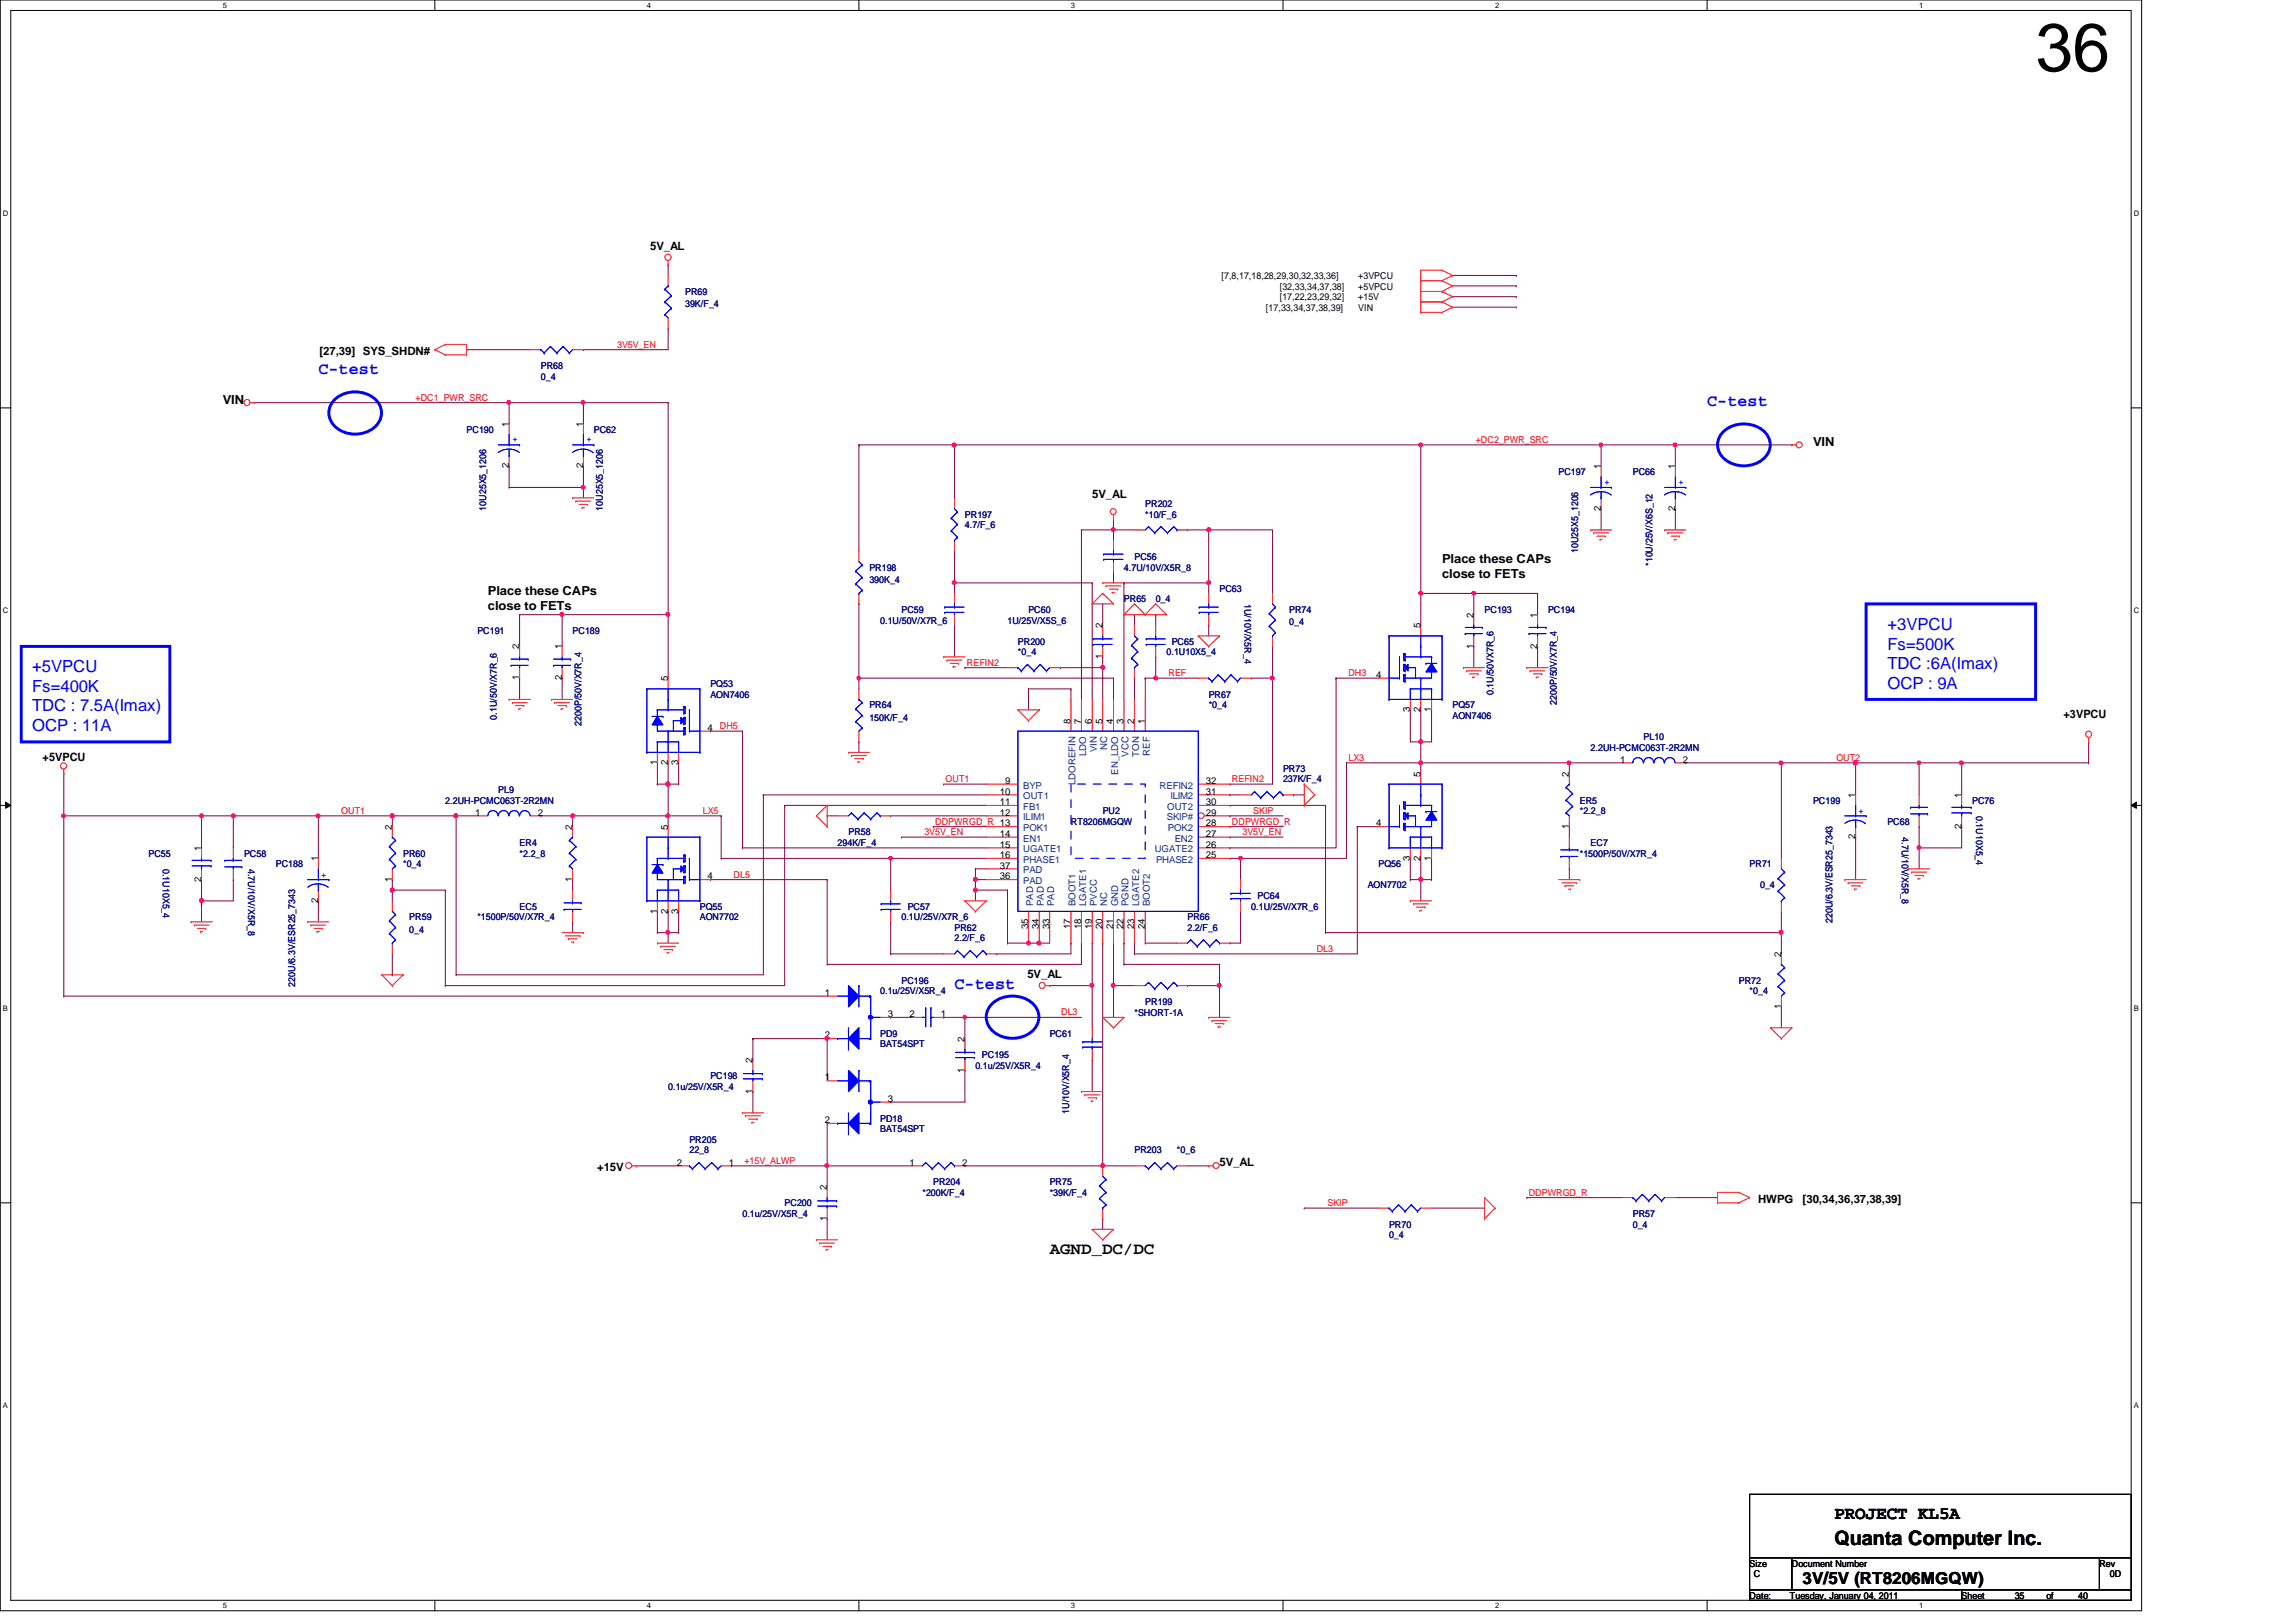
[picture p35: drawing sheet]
<svg xmlns="http://www.w3.org/2000/svg" width="297mm" height="210mm" viewBox="0 0 297 210" stroke-linecap="round" stroke-linejoin="round" font-family="sans-serif">
<defs><g id="words">
<text font-size="8.8" x="263.4" y="9.2">36</text>
<text font-size="2.6" x="237.3" y="199.9">Quanta Computer Inc.</text>
<text font-size="2.3" x="237.3" y="196.6">PROJECT KL5A</text>
<g font-size="2.2" fill="#00f">
<text x="41.2" y="48.4">C-test</text>
<text x="220.8" y="52.5">C-test</text>
<text x="244.2" y="81.5">+3VPCU</text>
<text x="4.1" y="87">+5VPCU</text>
<text x="4.1" y="89.5">Fs=400K</text>
<text x="244.2" y="84.1">Fs=500K</text>
<text x="244.2" y="86.6">TDC :6A(Imax)</text>
<text x="244.2" y="89.2">OCP : 9A</text>
<text x="4.1" y="92.1">TDC : 7.5A(Imax)</text>
<text x="4.1" y="94.6">OCP : 11A</text>
<text x="123.5" y="127.9">C-test</text>
</g>
<g font-size="2.2">
<text x="135.8" y="162.2">AGND_DC/DC</text>
<text x="233.2" y="205">3V/5V (RT8206MGQW)</text>
</g>
<g font-size="1.6">
<text x="28.8" y="52.2">VIN</text>
<text x="234.6" y="57.7">VIN</text>
<text x="63.1" y="77">Place these CAPs</text>
<text x="186.6" y="72.8">Place these CAPs</text>
<text x="186.6" y="74.8">close to FETs</text>
<text x="63.1" y="78.9">close to FETs</text>
</g>
<g font-size="1.5">
<text x="84.1" y="32.3">5V_AL</text>
<text x="41.3" y="45.9">[27,39] SYS_SHDN#</text>
<text x="141.3" y="64.4">5V_AL</text>
<text x="267" y="93">+3VPCU</text>
<text x="5.5" y="98.5">+5VPCU</text>
<text x="132.9" y="126.6">5V_AL</text>
<text x="77.3" y="151.5">+15V</text>
<text x="157.8" y="150.8">5V_AL</text>
<text x="227.5" y="155.7">HWPG</text>
<text x="233.2" y="155.7">[30,34,36,37,38,39]</text>
</g>
<g font-size="1.2" fill="#000080">
<text x="88.6" y="38.1">PR69</text>
<text x="88.6" y="39.8">39K/F_4</text>
<text x="70" y="47.8">PR68</text>
<text x="70" y="49.1">0_4</text>
<text x="60.4" y="56">PC190</text>
<text x="76.8" y="56">PC62</text>
<text x="148.2" y="65.6">PR202</text>
<text x="201.6" y="61.5">PC197</text>
<text x="211.2" y="61.5">PC66</text>
<text x="62.9" y="66.1" transform="rotate(-90 62.9 66.1)">10U25X5_1206</text>
<text x="78" y="66.1" transform="rotate(-90 78 66.1)">10U25X5_1206</text>
<text x="124.8" y="67">PR197</text>
<text x="124.8" y="68.3">4.7/F_6</text>
<text x="148.2" y="67">*10/F_6</text>
<text x="204.2" y="71.6" transform="rotate(-90 204.2 71.6)">10U25X5_1206</text>
<text x="112.5" y="73.8">PR198</text>
<text x="112.5" y="75.5">390K_4</text>
<text x="145.4" y="73.8">4.7U/10V/X5R_8</text>
<text x="145.4" y="77.9">PR65</text>
<text x="146.8" y="72.4">PC56</text>
<text x="149.5" y="77.9">0_4</text>
<text x="157.8" y="76.6">PC63</text>
<text x="213.8" y="73.2" transform="rotate(-90 213.8 73.2)">*10U/25V/X6S_12</text>
<text x="61.8" y="82">PC191</text>
<text x="74.1" y="82">PC189</text>
<text x="113.9" y="80.7">0.1U/50V/X7R_6</text>
<text x="116.6" y="79.3">PC59</text>
<text x="130.3" y="80.7">1U/25V/X5S_6</text>
<text x="131.7" y="83.4">PR200</text>
<text x="133.1" y="79.3">PC60</text>
<text x="151.6" y="83.4">PC65</text>
<text x="161" y="78.1" transform="rotate(90 161 78.1)">1U/10V/X5R_4</text>
<text x="166.8" y="79.3">PR74</text>
<text x="166.8" y="80.9">0_4</text>
<text x="192.1" y="79.3">PC193</text>
<text x="200.3" y="79.3">PC194</text>
<text x="91.9" y="88.9">PQ53</text>
<text x="131.7" y="84.8">*0_4</text>
<text x="150.9" y="84.8">0.1U10X5_4</text>
<text x="193.2" y="90" transform="rotate(-90 193.2 90)">0.1U/50VX7R_6</text>
<text x="64.3" y="93.1" transform="rotate(-90 64.3 93.1)">0.1U/50V/X7R_6</text>
<text x="75.2" y="93.9" transform="rotate(-90 75.2 93.9)">2200P/50V/X7R_4</text>
<text x="91.9" y="90.3">AON7406</text>
<text x="112.5" y="91.7">PR64</text>
<text x="112.5" y="93.3">150K/F_4</text>
<text x="156.4" y="90.3">PR67</text>
<text x="156.4" y="91.7">*0_4</text>
<text x="187.9" y="91.7">PQ57</text>
<text x="187.9" y="93">AON7406</text>
<text x="201.4" y="91.2" transform="rotate(-90 201.4 91.2)">2200P/50V/X7R_4</text>
<text x="212.6" y="95.8">PL10</text>
<text x="166" y="99.9">PR73</text>
<text x="166" y="101.3">237K/F_4</text>
<text x="205.8" y="97.2">2.2UH-PCMC063T-2R2MN</text>
<text x="57.6" y="104">2.2UH-PCMC063T-2R2MN</text>
<text x="64.5" y="102.6">PL9</text>
<text x="138.6" y="106.7">RT8206MGQW</text>
<text x="142.7" y="105.4">PU2</text>
<text x="204.4" y="104">ER5</text>
<text x="204.4" y="105.4">*2.2_8</text>
<text x="234.6" y="104">PC199</text>
<text x="244.2" y="106.7">PC68</text>
<text x="255.1" y="104">PC76</text>
<text x="255.6" y="105.6" transform="rotate(90 255.6 105.6)">0.1U10X5_4</text>
<text x="19.2" y="110.9">PC55</text>
<text x="21.1" y="112.4" transform="rotate(90 21.1 112.4)">0.1U10X5_4</text>
<text x="31.6" y="110.9">PC58</text>
<text x="32.1" y="112.4" transform="rotate(90 32.1 112.4)">4.7U/10V/X5R_8</text>
<text x="35.7" y="112.2">PC188</text>
<text x="52.2" y="110.9">PR60</text>
<text x="52.2" y="112.2">*0_4</text>
<text x="67.2" y="109.5">ER4</text>
<text x="67.2" y="110.9">*2.2_8</text>
<text x="108.4" y="109.5">294K/F_4</text>
<text x="109.8" y="108.1">PR58</text>
<text x="178.3" y="112.2">PQ56</text>
<text x="204.4" y="110.9">*1500P/50V/X7R_4</text>
<text x="205.8" y="109.5">EC7</text>
<text x="226.4" y="112.2">PR71</text>
<text x="246" y="108.3" transform="rotate(90 246 108.3)">4.7U/10V/X5R_8</text>
<text x="53" y="119.1">PR59</text>
<text x="61.8" y="119.1">*1500P/50V/X7R_4</text>
<text x="67.2" y="117.7">EC5</text>
<text x="90.5" y="117.7">PQ55</text>
<text x="90.5" y="119.1">AON7702</text>
<text x="116.6" y="119.1">0.1U/25V/X7R_6</text>
<text x="117.4" y="117.7">PC57</text>
<text x="153.6" y="119.1">PR66</text>
<text x="161.9" y="117.7">0.1U/25V/X7R_6</text>
<text x="162.7" y="116.3">PC64</text>
<text x="177" y="115">AON7702</text>
<text x="227.7" y="115">0_4</text>
<text x="237.1" y="119.5" transform="rotate(-90 237.1 119.5)">220U/6.3V/ESR25_7343</text>
<text x="53" y="120.7">0_4</text>
<text x="123.5" y="120.4">PR62</text>
<text x="123.5" y="121.8">2.2/F_6</text>
<text x="153.6" y="120.4">2.2/F_6</text>
<text x="38.2" y="127.7" transform="rotate(-90 38.2 127.7)">220U/6.3V/ESR25_7343</text>
<text x="113.9" y="128.7">0.1u/25V/X5R_4</text>
<text x="116.6" y="127.3">PC196</text>
<text x="146.8" y="131.4">*SHORT-1A</text>
<text x="148.2" y="130">PR199</text>
<text x="225" y="127.3">PR72</text>
<text x="226.4" y="128.7">*0_4</text>
<text x="113.9" y="134.2">PD9</text>
<text x="113.9" y="135.6">BAT54SPT</text>
<text x="127" y="136.9">PC195</text>
<text x="135.8" y="134.2">PC61</text>
<text x="86.4" y="141">0.1u/25V/X5R_4</text>
<text x="91.9" y="139.7">PC198</text>
<text x="126.2" y="138.3">0.1u/25V/X5R_4</text>
<text x="89.2" y="147.9">PR205</text>
<text x="89.2" y="149.3">22_8</text>
<text x="113.9" y="145.2">PD18</text>
<text x="113.9" y="146.5">BAT54SPT</text>
<text x="138.3" y="144.1" transform="rotate(-90 138.3 144.1)">1U/10V/X5R_4</text>
<text x="146.8" y="149.3">PR203</text>
<text x="152.3" y="149.3">*0_6</text>
<text x="119.3" y="154.7">*200K/F_4</text>
<text x="120.7" y="153.4">PR204</text>
<text x="135.8" y="153.4">PR75</text>
<text x="135.8" y="154.7">*39K/F_4</text>
<text x="96.1" y="157.5">0.1u/25V/X5R_4</text>
<text x="101.5" y="156.1">PC200</text>
<text x="179.7" y="158.9">PR70</text>
<text x="179.7" y="160.2">0_4</text>
<text x="211.2" y="157.5">PR57</text>
<text x="211.2" y="158.9">0_4</text>
</g>
<g font-size="1.2">
<text x="158" y="36.1">[7,8,17,18,28,29,30,32,33,36]</text>
<text x="163.8" y="40.2">[17,33,34,37,38,39]</text>
<text x="165.6" y="37.5">[32,33,34,37,38]</text>
<text x="165.6" y="38.9">[17,22,23,29,32]</text>
<text x="175.7" y="36.1">+3VPCU</text>
<text x="175.7" y="37.5">+5VPCU</text>
<text x="175.7" y="38.9">+15V</text>
<text x="175.7" y="40.2">VIN</text>
<text x="65.8" y="55.2" transform="rotate(-90 65.8 55.2)">1</text>
<text x="75.4" y="55.2" transform="rotate(-90 75.4 55.2)">1</text>
<text x="65.8" y="60.6" transform="rotate(-90 65.8 60.6)">2</text>
<text x="75.4" y="60.6" transform="rotate(-90 75.4 60.6)">2</text>
<text x="207.1" y="60.7" transform="rotate(-90 207.1 60.7)">1</text>
<text x="216.7" y="60.7" transform="rotate(-90 216.7 60.7)">1</text>
<text x="207.1" y="66.1" transform="rotate(-90 207.1 66.1)">2</text>
<text x="216.7" y="66.1" transform="rotate(-90 216.7 66.1)">2</text>
<text x="142.6" y="81.3" transform="rotate(-90 142.6 81.3)">2</text>
<text x="183.8" y="81.3" transform="rotate(-90 183.8 81.3)">5</text>
<text x="190.6" y="83.9" transform="rotate(-90 190.6 83.9)">1</text>
<text x="190.6" y="79.9" transform="rotate(-90 190.6 79.9)">2</text>
<text x="198.9" y="83.9" transform="rotate(-90 198.9 83.9)">2</text>
<text x="198.9" y="79.9" transform="rotate(-90 198.9 79.9)">1</text>
<text x="67.2" y="88.1" transform="rotate(-90 67.2 88.1)">1</text>
<text x="67.2" y="84" transform="rotate(-90 67.2 84)">2</text>
<text x="72.7" y="88.1" transform="rotate(-90 72.7 88.1)">2</text>
<text x="72.7" y="84" transform="rotate(-90 72.7 84)">1</text>
<text x="86.4" y="88.2" transform="rotate(-90 86.4 88.2)">5</text>
<text x="142.6" y="85.3" transform="rotate(-90 142.6 85.3)">1</text>
<text x="178.1" y="87.7">4</text>
<text x="91.5" y="94.6">4</text>
<text x="138.5" y="93.6" transform="rotate(-90 138.5 93.6)">8</text>
<text x="139.9" y="93.6" transform="rotate(-90 139.9 93.6)">7</text>
<text x="141.3" y="93.6" transform="rotate(-90 141.3 93.6)">6</text>
<text x="142.6" y="93.6" transform="rotate(-90 142.6 93.6)">5</text>
<text x="144" y="93.6" transform="rotate(-90 144 93.6)">4</text>
<text x="145.4" y="93.6" transform="rotate(-90 145.4 93.6)">3</text>
<text x="146.7" y="93.6" transform="rotate(-90 146.7 93.6)">2</text>
<text x="148.1" y="93.6" transform="rotate(-90 148.1 93.6)">1</text>
<text x="182.4" y="92.2" transform="rotate(-90 182.4 92.2)">3</text>
<text x="183.8" y="92.2" transform="rotate(-90 183.8 92.2)">2</text>
<text x="185.2" y="92.2" transform="rotate(-90 185.2 92.2)">1</text>
<text x="85" y="99" transform="rotate(-90 85 99)">1</text>
<text x="86.4" y="99" transform="rotate(-90 86.4 99)">2</text>
<text x="87.8" y="99" transform="rotate(-90 87.8 99)">3</text>
<text x="130" y="101.4">9</text>
<text x="156" y="101.4">32</text>
<text x="183.8" y="100.5" transform="rotate(-90 183.8 100.5)">5</text>
<text x="203" y="100.5" transform="rotate(-90 203 100.5)">2</text>
<text x="209.6" y="98.7">1</text>
<text x="217.7" y="98.7">2</text>
<text x="50.7" y="107.4" transform="rotate(-90 50.7 107.4)">2</text>
<text x="61.5" y="105.5">1</text>
<text x="69.6" y="105.5">2</text>
<text x="74" y="107.4" transform="rotate(-90 74 107.4)">2</text>
<text x="86.4" y="107.4" transform="rotate(-90 86.4 107.4)">5</text>
<text x="129.4" y="102.8">10</text>
<text x="129.4" y="104.2">11</text>
<text x="129.4" y="105.5">12</text>
<text x="156" y="106.9">28</text>
<text x="156" y="105.5">29</text>
<text x="156" y="104.2">30</text>
<text x="156" y="102.8">31</text>
<text x="178.1" y="106.9">4</text>
<text x="203" y="107.2" transform="rotate(-90 203 107.2)">1</text>
<text x="240" y="103.3" transform="rotate(-90 240 103.3)">1</text>
<text x="253.7" y="107.2" transform="rotate(-90 253.7 107.2)">2</text>
<text x="253.7" y="103.3" transform="rotate(-90 253.7 103.3)">1</text>
<text x="26" y="110.1" transform="rotate(-90 26 110.1)">1</text>
<text x="41.1" y="111.5" transform="rotate(-90 41.1 111.5)">1</text>
<text x="91.5" y="113.8">4</text>
<text x="129.4" y="108.3">14</text>
<text x="129.4" y="109.7">15</text>
<text x="129.4" y="111">16</text>
<text x="129.4" y="113.8">36</text>
<text x="129.4" y="112.4">37</text>
<text x="156" y="111">25</text>
<text x="156" y="109.7">26</text>
<text x="156" y="108.3">27</text>
<text x="182.4" y="111.4" transform="rotate(-90 182.4 111.4)">3</text>
<text x="183.8" y="111.4" transform="rotate(-90 183.8 111.4)">2</text>
<text x="185.2" y="111.4" transform="rotate(-90 185.2 111.4)">1</text>
<text x="240" y="108.6" transform="rotate(-90 240 108.6)">2</text>
<text x="26" y="114.1" transform="rotate(-90 26 114.1)">2</text>
<text x="41.1" y="116.8" transform="rotate(-90 41.1 116.8)">2</text>
<text x="50.7" y="114.1" transform="rotate(-90 50.7 114.1)">1</text>
<text x="74" y="114.1" transform="rotate(-90 74 114.1)">1</text>
<text x="85" y="118.2" transform="rotate(-90 85 118.2)">1</text>
<text x="86.4" y="118.2" transform="rotate(-90 86.4 118.2)">2</text>
<text x="87.8" y="118.2" transform="rotate(-90 87.8 118.2)">3</text>
<text x="133" y="120.3" transform="rotate(-90 133 120.3)">35</text>
<text x="134.4" y="120.3" transform="rotate(-90 134.4 120.3)">34</text>
<text x="135.8" y="120.3" transform="rotate(-90 135.8 120.3)">33</text>
<text x="138.5" y="120.3" transform="rotate(-90 138.5 120.3)">17</text>
<text x="139.9" y="120.3" transform="rotate(-90 139.9 120.3)">18</text>
<text x="141.3" y="120.3" transform="rotate(-90 141.3 120.3)">19</text>
<text x="142.6" y="120.3" transform="rotate(-90 142.6 120.3)">20</text>
<text x="144" y="120.3" transform="rotate(-90 144 120.3)">21</text>
<text x="145.4" y="120.3" transform="rotate(-90 145.4 120.3)">22</text>
<text x="146.7" y="120.3" transform="rotate(-90 146.7 120.3)">23</text>
<text x="148.1" y="120.3" transform="rotate(-90 148.1 120.3)">24</text>
<text x="230.4" y="123.8" transform="rotate(-90 230.4 123.8)">2</text>
<text x="106.7" y="128.9">1</text>
<text x="114.8" y="131.6">3</text>
<text x="117.7" y="131.6">2</text>
<text x="121.7" y="131.6">1</text>
<text x="230.4" y="130.6" transform="rotate(-90 230.4 130.6)">1</text>
<text x="97.4" y="137.5" transform="rotate(-90 97.4 137.5)">2</text>
<text x="106.7" y="134.4">2</text>
<text x="124.8" y="134.8" transform="rotate(-90 124.8 134.8)">2</text>
<text x="97.4" y="141.5" transform="rotate(-90 97.4 141.5)">1</text>
<text x="106.7" y="139.8">1</text>
<text x="114.8" y="142.6">3</text>
<text x="124.8" y="138.8" transform="rotate(-90 124.8 138.8)">1</text>
<text x="106.7" y="145.3">2</text>
<text x="87.5" y="150.8">2</text>
<text x="94.3" y="150.8">1</text>
<text x="107" y="154" transform="rotate(-90 107 154)">2</text>
<text x="117.7" y="150.8">1</text>
<text x="124.5" y="150.8">2</text>
<text x="107" y="158" transform="rotate(-90 107 158)">1</text>
<text x="226.4" y="202.7">Size</text>
<text x="231.8" y="202.7">Document Number</text>
<text x="271.6" y="202.7">Rev</text>
<text x="226.4" y="206.9">Date:</text>
<text x="226.9" y="204.1">C</text>
<text x="231.6" y="206.9">Tuesday, January 04, 2011</text>
<text x="253.8" y="206.9">Sheet</text>
<text x="260.6" y="206.9">35</text>
<text x="264.7" y="206.9">of</text>
<text x="268.9" y="206.9">40</text>
<text x="273" y="204.1">0D</text>
</g>
<g font-size="1.2" fill="#f00">
<text x="79.8" y="45">3V5V_EN</text>
<text x="53.8" y="51.9">+DC1_PWR_SRC</text>
<text x="190.9" y="57.3">+DC2_PWR_SRC</text>
<text x="125.1" y="86.1">REFIN2</text>
<text x="151.2" y="87.5">REF</text>
<text x="174.5" y="87.5">DH3</text>
<text x="93.1" y="94.4">DH5</text>
<text x="122.3" y="101.2">OUT1</text>
<text x="159.4" y="101.2">REFIN2</text>
<text x="174.5" y="98.5">LX3</text>
<text x="237.6" y="98.5">OUT2</text>
<text x="44.2" y="105.3">OUT1</text>
<text x="90.9" y="105.3">LX5</text>
<text x="121" y="106.7">DDPWRGD_R 13</text>
<text x="159.4" y="106.7">DDPWRGD_R</text>
<text x="162.1" y="105.3">SKIP</text>
<text x="94.9" y="113.6">DL5</text>
<text x="119.6" y="108.1">3V5V_EN</text>
<text x="160.7" y="108.1">3V5V_EN</text>
<text x="170.3" y="123.2">DL3</text>
<text x="137.3" y="131.4">DL3</text>
<text x="96.3" y="150.6">+15V_ALWP</text>
<text x="197.8" y="154.7">DDPWRGD_R</text>
<text x="171.7" y="156.1">SKIP</text>
</g>
<g font-size="1.2" fill="#00f">
<text x="66.3" y="57.2">+</text>
<text x="75.9" y="57.2">+</text>
<text x="207.6" y="62.7">+</text>
<text x="217.2" y="62.7">+</text>
<text x="240.5" y="105.4">+</text>
<text x="41.6" y="113.6">+</text>
</g>
<g font-size="1.2" fill="#004080">
<text x="139.1" y="101.6" transform="rotate(-90 139.1 101.6)">LDOREFIN</text>
<text x="140.5" y="97.8" transform="rotate(-90 140.5 97.8)">LDO</text>
<text x="141.9" y="97.4" transform="rotate(-90 141.9 97.4)">VIN</text>
<text x="143.3" y="97.1" transform="rotate(-90 143.3 97.1)">NC</text>
<text x="144.6" y="100.2" transform="rotate(-90 144.6 100.2)">EN_LDO</text>
<text x="146" y="97.9" transform="rotate(-90 146 97.9)">VCC</text>
<text x="147.4" y="97.9" transform="rotate(-90 147.4 97.9)">TON</text>
<text x="148.8" y="97.8" transform="rotate(-90 148.8 97.8)">REF</text>
<text x="132.4" y="102.1">BYP</text>
<text x="132.4" y="103.5">OUT1</text>
<text x="132.4" y="104.8">FB1</text>
<text x="132.4" y="106.2">ILIM1</text>
<text x="132.4" y="107.6">POK1</text>
<text x="150" y="102.1">REFIN2</text>
<text x="151" y="106.2">SKIP#</text>
<text x="151" y="104.8">OUT2</text>
<text x="151.1" y="107.6">POK2</text>
<text x="151.4" y="103.5">ILIM2</text>
<text x="132.4" y="108.9">EN1</text>
<text x="132.4" y="110.3">UGATE1</text>
<text x="132.4" y="111.7">PHASE1</text>
<text x="132.4" y="113">PAD</text>
<text x="149.4" y="110.3">UGATE2</text>
<text x="149.6" y="111.7">PHASE2</text>
<text x="152" y="108.9">EN2</text>
<text x="132.4" y="114.4">PAD</text>
<text x="133.6" y="117.3" transform="rotate(-90 133.6 117.3)">PAD</text>
<text x="135" y="117.3" transform="rotate(-90 135 117.3)">PAD</text>
<text x="136.4" y="117.3" transform="rotate(-90 136.4 117.3)">PAD</text>
<text x="139.1" y="117.3" transform="rotate(-90 139.1 117.3)">BOOT1</text>
<text x="140.5" y="117.3" transform="rotate(-90 140.5 117.3)">LGATE1</text>
<text x="141.9" y="117.3" transform="rotate(-90 141.9 117.3)">PVCC</text>
<text x="143.3" y="117.3" transform="rotate(-90 143.3 117.3)">NC</text>
<text x="144.6" y="117.3" transform="rotate(-90 144.6 117.3)">GND</text>
<text x="146" y="117.3" transform="rotate(-90 146 117.3)">PGND</text>
<text x="147.4" y="117.3" transform="rotate(-90 147.4 117.3)">LGATE2</text>
<text x="148.8" y="117.3" transform="rotate(-90 148.8 117.3)">BOOT2</text>
</g>
<g font-size="1">
<text x="28.8" y="1">5</text>
<text x="83.7" y="1">4</text>
<text x="138.6" y="1">3</text>
<text x="193.4" y="1">2</text>
<text x="248.3" y="1">1</text>
<text x=".4" y="27.9">D</text>
<text x="276.1" y="27.9">D</text>
<text x=".4" y="79.4">C</text>
<text x="276.1" y="79.4">C</text>
<text x=".4" y="130.8">B</text>
<text x="276.1" y="130.8">B</text>
<text x=".4" y="182.2">A</text>
<text x="276.1" y="182.2">A</text>
<text x="28.8" y="208.1">5</text>
<text x="83.7" y="208.1">4</text>
<text x="138.6" y="208.1">3</text>
<text x="193.4" y="208.1">2</text>
<text x="248.3" y="208.1">1</text>
</g>
</g></defs>
<path d="M0 0h277.1v208.4h-277.1zM1.4 1.4h274.3v205.7h-274.3z" fill="none" stroke="#000" stroke-width=".13"/>
<g fill="#fff">
<path d="M28.8 .1h.6v1.1h-.6z"/>
<path d="M28.8 207.2h.6v1.1h-.6z"/>
</g>
<path d="M56.3 0v1.4M56.3 207.1v1.3" fill="none" stroke="#000" stroke-width=".13"/>
<g fill="#fff">
<path d="M83.7 .1h.5v1.1h-.5z"/>
<path d="M83.7 207.2h.5v1.1h-.5z"/>
</g>
<path d="M111.1 0v1.4M111.1 207.1v1.3" fill="none" stroke="#000" stroke-width=".13"/>
<g fill="#fff">
<path d="M138.6 .1h.5v1.1h-.5z"/>
<path d="M138.6 207.2h.5v1.1h-.5z"/>
</g>
<path d="M166 0v1.4M166 207.1v1.3" fill="none" stroke="#000" stroke-width=".13"/>
<g fill="#fff">
<path d="M193.4 .1h.6v1.1h-.6z"/>
<path d="M193.4 207.2h.6v1.1h-.6z"/>
</g>
<path d="M220.8 0v1.4M220.8 207.1v1.3" fill="none" stroke="#000" stroke-width=".13"/>
<g fill="#fff">
<path d="M248.3 .1h.5v1.1h-.5z"/>
<path d="M248.3 207.2h.5v1.1h-.5z"/>
<path d="M.4 27.1h.7v1.1h-.7z"/>
<path d="M276.1 27.1h.7v1.1h-.7z"/>
<path d="M.4 78.5h.7v1.1h-.7z"/>
<path d="M276.1 78.5h.7v1.1h-.7z"/>
</g>
<path d="M0 52.8h1.4M275.7 52.8h1.4" fill="none" stroke="#000" stroke-width=".13"/>
<g fill="#fff">
<path d="M.4 129.9h.6v1.1h-.6z"/>
<path d="M276.1 129.9h.6v1.1h-.6z"/>
</g>
<path d="M0 104.2h1.4M.7 103.8l.7 .4-.7 .4zM275.7 104.2l.7-.4v.8zM275.7 104.2h1.4" fill="none" stroke="#000" stroke-width=".13"/>
<path d="M.7 103.8l.7 .4-.7 .4zM275.7 104.2l.7-.4v.8z" fill="#000"/>
<g fill="#fff">
<path d="M.4 181.4h.6v1.1h-.6z"/>
<path d="M276.1 181.4h.6v1.1h-.6z"/>
</g>
<path d="M0 155.7h1.4M275.7 155.7h1.4" fill="none" stroke="#000" stroke-width=".13"/>
<path d="M207.1 57.6h.1M207.1 57.6h9.6M216.7 57.6h.1M216.7 57.6v2.7M182.5 113.8h.1M182.5 111.1v2.7M183.8 113.8h.1M183.8 113.8v2.8" fill="none" stroke="#800040" stroke-width=".13"/>
<circle cx="216.7" cy="57.6" r=".26" fill="#f0f"/>
<circle cx="216.7" cy="57.6" r=".26" fill="none" stroke="#f0f" stroke-width=".13"/>
<path d="M182.5 91.9h.1M182.5 91.9v4.1h1.3M183.8 96h.1M182.5 113.8h1.3M183.8 113.8h.1M240.1 108.3h.1M240.1 108.3v5.5" fill="none" stroke="#800040" stroke-width=".13"/>
<circle cx="183.8" cy="113.8" r=".26" fill="#f0f"/>
<circle cx="183.8" cy="113.8" r=".26" fill="none" stroke="#f0f" stroke-width=".13"/>
<path d="M216.7 65.8h.1M216.7 65.8v2.8M50.8 105.6h.1M50.8 105.6h8.2M175.6 107h.1M175.6 107h2.7M183.8 113.8h.1M183.8 111.1v2.7M185.2 113.8h.1M185.2 111.1v2.7" fill="none" stroke="#800040" stroke-width=".13"/>
<circle cx="50.8" cy="105.6" r=".26" fill="#f0f"/>
<circle cx="50.8" cy="105.6" r=".26" fill="none" stroke="#f0f" stroke-width=".13"/>
<g fill="none" stroke="#800040" stroke-width=".13">
<path d="M65.9 52.1h.1M65.9 52.1v2.8M75.5 52.1h.1M75.5 52.1v2.8M67.2 79.5h.1M67.2 79.5v4.2M72.7 79.5h.1M72.7 79.5v4.2M111.1 78.1h.1M111.1 78.1v9.7M141.3 75.4h.1M141.3 75.4v15.1"/>
<path d="M67.2 87.8h.1M67.2 87.8v2.7M72.7 87.8h.1M72.7 87.8v2.7M91.9 94.6h.1M91.9 94.6h4.2M123.5 80.9h.1M123.5 80.9v4.1M142.7 85h.1M142.7 85v1.4M203 98.7h.1M203 98.7h6.9"/>
<path d="M50.8 105.6h.1M50.8 105.6v1.4M74.1 113.8h.1M74.1 119.3h.1M74.1 113.8v1.4M74.1 119.3v1.4M230.5 117.9h.1M230.5 117.9v2.8M153.6 127.6h.1M153.6 127.6h4.2"/>
</g>
<path d="M110.9 87.6l.2-.1 .2 .1v.3l-.2 .1-.2-.1z" fill-rule="evenodd" fill="#f0f"/>
<path d="M110.9 87.6l.2-.1 .2 .1v.3l-.2 .1-.2-.1z" fill="none" stroke="#f0f" stroke-width=".13"/>
<path d="M174.2 98.7h.1M174.2 98.7h9.6M270.2 96h.1M270.2 96v2.7M57.6 115.2h.1M57.6 115.2v12.4M248.3 107h.1M248.3 109.7h.1M248.3 107v5.4M57.6 127.6h.1M57.6 127.6h43.9" fill="none" stroke="#800040" stroke-width=".13"/>
<path d="M248.1 109.5l.1-.1 .3 .1-.1 .4h-.2h-.1z" fill-rule="evenodd" fill="#f0f"/>
<path d="M248.1 109.5l.1-.1 .3 .1-.1 .4h-.2h-.1z" fill="none" stroke="#f0f" stroke-width=".13"/>
<path d="M253.8 98.7h.1M253.8 98.7v4.2" fill="none" stroke="#800040" stroke-width=".13"/>
<circle cx="253.7" cy="98.7" r=".26" fill="#f0f"/>
<circle cx="253.7" cy="98.7" r=".26" fill="none" stroke="#f0f" stroke-width=".13"/>
<path d="M240.1 98.7h.1M240.1 98.7h8.2M248.3 98.7h.1M248.3 98.7v4.2M248.3 109.7h.1M253.8 107h.1M253.8 107v2.7h-5.5" fill="none" stroke="#800040" stroke-width=".13"/>
<circle cx="240" cy="98.7" r=".26" fill="#f0f"/>
<circle cx="240" cy="98.7" r=".26" fill="none" stroke="#f0f" stroke-width=".13"/>
<path d="M137.2 86.4h.1M137.2 86.4h5.5" fill="none" stroke="#800040" stroke-width=".13"/>
<circle cx="142.7" cy="86.4" r=".26" fill="#f0f"/>
<circle cx="142.7" cy="86.4" r=".26" fill="none" stroke="#f0f" stroke-width=".13"/>
<g fill="none" stroke="#800040" stroke-width=".13">
<path d="M187.9 35.6h8.3M196.2 35.6h.1M142.7 78.1h.1M142.7 78.1v2.8M156.4 68.6h.1M156.4 68.6h8.2M142.7 86.4h.1M142.7 86.4v4.1M148.2 87.8h.1M148.2 87.8h6.8M149.5 87.8h.1M248.3 98.7h.1"/>
<path d="M248.3 98.7h5.5M86.4 117.9h.1M86.4 117.9v2.8h-1.4M85 120.7h.1M230.5 120.7h.1M230.5 120.7v2.7"/>
</g>
<path d="M248.1 98.5h.1l.3 .1-.1 .3-.2 .1-.1-.1z" fill-rule="evenodd" fill="#f0f"/>
<path d="M248.1 98.5h.1l.3 .1-.1 .3-.2 .1-.1-.1z" fill="none" stroke="#f0f" stroke-width=".13"/>
<path d="M203 98.7h.1M203 98.7v1.4M240.1 98.7h.1M240.1 98.7v4.2M142.7 122h.1M142.7 122v28.9h-17.9M230.5 130.3h.1M230.5 130.3v2.7M124.8 150.9h.1" fill="none" stroke="#800040" stroke-width=".13"/>
<circle cx="142.7" cy="150.8" r=".26" fill="#f0f"/>
<circle cx="142.7" cy="150.8" r=".26" fill="none" stroke="#f0f" stroke-width=".13"/>
<path d="M107 150.9h.1M107 150.9h11" fill="none" stroke="#800040" stroke-width=".13"/>
<circle cx="107" cy="150.8" r=".26" fill="#f0f"/>
<circle cx="107" cy="150.8" r=".26" fill="none" stroke="#f0f" stroke-width=".13"/>
<path d="M183.8 98.7h.1M183.8 98.7h19.2M107 157.7h.1M107 157.7v2.7M142.7 157.7h.1M142.7 157.7v1.4" fill="none" stroke="#800040" stroke-width=".13"/>
<circle cx="203" cy="98.7" r=".26" fill="#f0f"/>
<circle cx="203" cy="98.7" r=".26" fill="none" stroke="#f0f" stroke-width=".13"/>
<circle cx="183.8" cy="98.7" r=".26" fill="#f0f"/>
<circle cx="183.8" cy="98.7" r=".26" fill="none" stroke="#f0f" stroke-width=".13"/>
<g fill="none" stroke="#800040" stroke-width=".13">
<path d="M187.9 37h8.3M196.2 37h.1M124.8 86.4h.1M124.8 86.4h5.5M161.9 87.8h.1M161.9 87.8h2.7M30.2 105.6h.1M30.2 105.6v4.1M41.2 105.6h.1M41.2 105.6v5.5M85 117.9h.1M85 117.9v2.8"/>
<path d="M87.8 117.9h.1M87.8 117.9v2.8M86.4 120.7h1.4M87.8 120.7h.1M94.7 150.9h.1M94.7 150.9h12.3M107 150.9h.1M107 150.9v2.7"/>
</g>
<circle cx="41.1" cy="105.6" r=".26" fill="#f0f"/>
<circle cx="41.1" cy="105.6" r=".26" fill="none" stroke="#f0f" stroke-width=".13"/>
<path d="M41.2 105.6h.1M41.2 105.6h9.6" fill="none" stroke="#800040" stroke-width=".13"/>
<circle cx="50.8" cy="105.6" r=".26" fill="#f0f"/>
<circle cx="50.8" cy="105.6" r=".26" fill="none" stroke="#f0f" stroke-width=".13"/>
<path d="M26.1 116.6h.1M26.1 116.6v2.7M26.1 116.6h4.1M41.2 116.6h.1M41.2 116.6v2.7" fill="none" stroke="#800040" stroke-width=".13"/>
<circle cx="26.1" cy="116.5" r=".26" fill="#f0f"/>
<circle cx="26.1" cy="116.5" r=".26" fill="none" stroke="#f0f" stroke-width=".13"/>
<path d="M26.1 105.6h.1M26.1 105.6v4.1M26.1 105.6h4.1M30.2 113.8h.1M30.2 113.8v2.8" fill="none" stroke="#800040" stroke-width=".13"/>
<circle cx="26.1" cy="105.6" r=".26" fill="#f0f"/>
<circle cx="26.1" cy="105.6" r=".26" fill="none" stroke="#f0f" stroke-width=".13"/>
<g fill="none" stroke="#800040" stroke-width=".13">
<path d="M187.9 39.8h8.3M196.2 39.8h.1M172.8 87.8h.1M172.8 87.8v21.9M26.1 113.8h.1M26.1 113.8v2.8M59 105.6h.1M59 105.6h2.8M74.1 105.6h.1M74.1 105.6v1.4M167.3 102.9h.1M167.3 102.9h1.4"/>
<path d="M175.6 107h.1M175.6 107v16.4M107 124.8h.1M107 124.8h32.9M142.7 150.9h.1M142.7 150.9h4.1M197.5 155h.1M197.5 155h12.4"/>
</g>
<circle cx="59" cy="105.6" r=".26" fill="#f0f"/>
<circle cx="59" cy="105.6" r=".26" fill="none" stroke="#f0f" stroke-width=".13"/>
<path d="M187.9 38.4h8.3M196.2 38.4h.1M144.1 68.6h.1M144.1 68.6h2.7M203 112.4h.1M203 107h.1M203 107v1.3M203 112.4v1.4M144.1 127.6h.1M144.1 127.6h2.7" fill="none" stroke="#800040" stroke-width=".13"/>
<circle cx="144" cy="127.5" r=".26" fill="#f0f"/>
<circle cx="144" cy="127.5" r=".26" fill="none" stroke="#f0f" stroke-width=".13"/>
<path d="M149.5 85h.1M149.5 85v2.8M144.1 122h.1M144.1 122v5.6" fill="none" stroke="#800040" stroke-width=".13"/>
<circle cx="149.5" cy="87.8" r=".26" fill="#f0f"/>
<circle cx="149.5" cy="87.8" r=".26" fill="none" stroke="#f0f" stroke-width=".13"/>
<path d="M126.2 115.2h.1M126.2 115.2h4.1" fill="none" stroke="#800040" stroke-width=".13"/>
<circle cx="126.2" cy="115.2" r=".26" fill="#f0f"/>
<circle cx="126.2" cy="115.2" r=".26" fill="none" stroke="#f0f" stroke-width=".13"/>
<path d="M157.8 127.6h.1M157.8 127.6v4.1" fill="none" stroke="#800040" stroke-width=".13"/>
<circle cx="157.7" cy="127.5" r=".26" fill="#f0f"/>
<circle cx="157.7" cy="127.5" r=".26" fill="none" stroke="#f0f" stroke-width=".13"/>
<g fill="none" stroke="#800040" stroke-width=".13">
<path d="M183.8 76.8h.1M183.8 76.8h6.9M190.7 76.8h.1M190.7 76.8v2.7M198.9 76.8h.1M198.9 76.8v2.7M207.1 65.8h.1M207.1 65.8v2.8M111.1 96h.1M111.1 87.8h.1M111.1 87.8v1.4M111.1 96v1.4"/>
<path d="M190.7 83.7h.1M190.7 83.7v2.7M198.9 83.7h.1M198.9 83.7v2.7M139.9 122h.1M139.9 122v2.8"/>
</g>
<circle cx="190.7" cy="76.8" r=".25" fill="#f0f"/>
<circle cx="190.7" cy="76.8" r=".25" fill="none" stroke="#f0f" stroke-width=".13"/>
<path d="M183.8 57.6h.1M183.8 57.6v19.2M183.8 57.6h23.3M190.7 76.8h.1M190.7 76.8h8.2M130.3 115.2h.1M130.3 115.2v6.8" fill="none" stroke="#800040" stroke-width=".13"/>
<path d="M206.9 57.4l.2-.1 .2 .1v.3l-.2 .1-.2-.1z" fill-rule="evenodd" fill="#f0f"/>
<path d="M206.9 57.4l.2-.1 .2 .1v.3l-.2 .1-.2-.1z" fill="none" stroke="#f0f" stroke-width=".13"/>
<circle cx="183.8" cy="57.6" r=".26" fill="#f0f"/>
<circle cx="183.8" cy="57.6" r=".26" fill="none" stroke="#f0f" stroke-width=".13"/>
<path d="M207.1 57.6h.1M207.1 57.6v2.7M144.1 87.8h.1M144.1 87.8v2.7M183.8 96h.1M183.8 96v2.7" fill="none" stroke="#800040" stroke-width=".13"/>
<circle cx="183.8" cy="96" r=".26" fill="#f0f"/>
<circle cx="183.8" cy="96" r=".26" fill="none" stroke="#f0f" stroke-width=".13"/>
<path d="M145.4 75.4h.1M145.4 75.4h11M156.4 75.4h.1M156.4 75.4v1.4M133.1 89.2h.1M133.1 89.2h5.5M107 145.4h.1M107 145.4v5.5" fill="none" stroke="#800040" stroke-width=".13"/>
<circle cx="156.4" cy="75.4" r=".26" fill="#f0f"/>
<circle cx="156.4" cy="75.4" r=".26" fill="none" stroke="#f0f" stroke-width=".13"/>
<path d="M50.8 113.8h.1M50.8 113.8v1.4" fill="none" stroke="#800040" stroke-width=".13"/>
<circle cx="50.8" cy="115.2" r=".26" fill="#f0f"/>
<circle cx="50.8" cy="115.2" r=".26" fill="none" stroke="#f0f" stroke-width=".13"/>
<path d="M139.9 68.6h.1M139.9 68.6v21.9M159.1 109.7h.1M159.1 109.7h13.7M86.4 120.7h.1M86.4 120.7v1.3M135.8 127.6h.1M135.8 127.6h5.5" fill="none" stroke="#800040" stroke-width=".13"/>
<circle cx="86.4" cy="120.7" r=".26" fill="#f0f"/>
<circle cx="86.4" cy="120.7" r=".26" fill="none" stroke="#f0f" stroke-width=".13"/>
<g fill="none" stroke="#800040" stroke-width=".13">
<path d="M145.4 75.4h.1M145.4 75.4v15.1M148.2 87.8h.1M148.2 87.8v2.7M156.4 80.9h.1M156.4 80.9v1.4M172.8 87.8h.1M172.8 87.8h5.5M93.3 105.6h.1M93.3 111.1h.1M93.3 105.6v5.5M93.3 111.1h34.3"/>
<path d="M115.2 119.3h.1M115.2 111.1h.1M115.2 111.1v4.1M115.2 119.3v4.1M159.1 102.9h.1M159.1 102.9h1.4M115.2 123.4h.1M115.2 123.4h6.9M128.9 123.4h.1M138.6 122h.1M138.6 122v1.4h-9.7M141.3 122h.1"/>
<path d="M141.3 122v5.6M146.8 123.4h.1M146.8 123.4h28.8M157.8 124.8h.1M157.8 124.8v2.8"/>
</g>
<circle cx="115.2" cy="111" r=".25" fill="#f0f"/>
<circle cx="115.2" cy="111" r=".25" fill="none" stroke="#f0f" stroke-width=".13"/>
<g fill="none" stroke="#800040" stroke-width=".13">
<path d="M133.1 89.2h.1M133.1 89.2v2.7M138.6 89.2h.1M138.6 89.2v1.3M96.1 109.7h.1M96.1 109.7h31.5M107 105.6h.1M107 105.6h1.4M126.2 112.4h.1M126.2 112.4h1.4M126.2 112.4v1.4M159.1 105.6h.1"/>
<path d="M159.1 105.6h6.9M122.1 131.7h.1M122.1 131.7h2.7M124.8 138.5h.1M124.8 131.7h.1M124.8 138.5v4.1h-9.6M124.8 131.7v2.7M145.4 122h.1M145.4 122v2.8M115.2 142.6h.1"/>
</g>
<path d="M124.6 131.5h.4v.1v.2l-.2 .1-.2-.1z" fill-rule="evenodd" fill="#f0f"/>
<path d="M124.6 131.5h.4v.1v.2l-.2 .1-.2-.1z" fill="none" stroke="#f0f" stroke-width=".13"/>
<path d="M97.4 134.4h.1M97.4 134.4h9.6M107 134.4h.1M107 134.4v5.5M148.2 122h.1M148.2 122h4.1" fill="none" stroke="#800040" stroke-width=".13"/>
<circle cx="107" cy="134.4" r=".26" fill="#f0f"/>
<circle cx="107" cy="134.4" r=".26" fill="none" stroke="#f0f" stroke-width=".13"/>
<path d="M122.1 101.5h.1M122.1 101.5h5.5M160.5 111.1h.1M160.5 111.1v2.7" fill="none" stroke="#800040" stroke-width=".13"/>
<circle cx="160.5" cy="111" r=".25" fill="#f0f"/>
<circle cx="160.5" cy="111" r=".25" fill="none" stroke="#f0f" stroke-width=".13"/>
<path d="M123.5 75.4h.1M123.5 75.4h17.8M159.1 111.1h.1M159.1 111.1h1.4" fill="none" stroke="#800040" stroke-width=".13"/>
<circle cx="123.4" cy="75.4" r=".26" fill="#f0f"/>
<circle cx="123.4" cy="75.4" r=".26" fill="none" stroke="#f0f" stroke-width=".13"/>
<g fill="none" stroke="#800040" stroke-width=".13">
<path d="M144.1 74h.1M144.1 68.6h.1M144.1 68.6v1.3M144.1 74v1.4M160.5 117.9h.1M160.5 117.9v4.1h-1.4M144.1 127.6h.1M144.1 127.6v4.1M146.8 122h.1M146.8 122v1.4M159.1 122h.1M97.4 141.3h.1"/>
<path d="M97.4 141.3v2.7"/>
</g>
<circle cx="144" cy="68.5" r=".26" fill="#f0f"/>
<circle cx="144" cy="68.5" r=".26" fill="none" stroke="#f0f" stroke-width=".13"/>
<path d="M139.9 68.6h.1M144.1 67.2h.1M144.1 67.2v1.4h-4.2M174.2 98.7h.1M174.2 98.7v12.4h-13.7M59 105.6h.1M59 105.6v20.6M160.5 111.1h.1M8.3 128.9h.1M8.3 128.9h98.7" fill="none" stroke="#800040" stroke-width=".13"/>
<circle cx="59" cy="105.6" r=".26" fill="#f0f"/>
<circle cx="59" cy="105.6" r=".26" fill="none" stroke="#f0f" stroke-width=".13"/>
<path d="M98.8 102.9h.1M98.8 102.9v23.3h-39.8M126.2 113.8h.1M126.2 113.8v1.4M59 126.2h.1" fill="none" stroke="#800040" stroke-width=".13"/>
<circle cx="126.2" cy="113.8" r=".26" fill="#f0f"/>
<circle cx="126.2" cy="113.8" r=".26" fill="none" stroke="#f0f" stroke-width=".13"/>
<path d="M123.5 57.6h.1M123.5 57.6h60.3M159.1 104.2h.1M159.1 104.2h12.4M171.5 104.2h.1M171.5 104.2v16.5" fill="none" stroke="#800040" stroke-width=".13"/>
<circle cx="123.4" cy="57.6" r=".26" fill="#f0f"/>
<circle cx="123.4" cy="57.6" r=".26" fill="none" stroke="#f0f" stroke-width=".13"/>
<path d="M111.1 57.6h.1M111.1 57.6v13.7M164.6 87.8h.1M164.6 87.8v13.7" fill="none" stroke="#800040" stroke-width=".13"/>
<circle cx="164.6" cy="87.8" r=".26" fill="#f0f"/>
<circle cx="164.6" cy="87.8" r=".26" fill="none" stroke="#f0f" stroke-width=".13"/>
<path d="M123.5 75.4h.1M123.5 75.4v1.4M50.8 115.2h.1M50.8 115.2v1.4M159.1 101.5h.1M159.1 101.5h5.5" fill="none" stroke="#800040" stroke-width=".13"/>
<circle cx="50.8" cy="115.2" r=".26" fill="#f0f"/>
<circle cx="50.8" cy="115.2" r=".26" fill="none" stroke="#f0f" stroke-width=".13"/>
<g fill="none" stroke="#800040" stroke-width=".13">
<path d="M149.5 79.5h.1M149.5 79.5v1.4M111.1 87.8h.1M111.1 87.8h33M146.8 87.8h.1M146.8 87.8v2.7M101.5 104.2h.1M101.5 104.2h26.1M101.5 104.2v23.4M115.2 105.6h.1M115.2 105.6h12.4M97.4 134.4h.1"/>
<path d="M97.4 134.4v2.8M115.2 131.7h.1M115.2 131.7h2.8M141.3 137.2h.1M141.3 127.6h.1M141.3 127.6v5.4M141.3 137.2v4.1M145.4 124.8h.1M145.4 124.8h12.4"/>
</g>
<circle cx="141.3" cy="127.5" r=".26" fill="#f0f"/>
<circle cx="141.3" cy="127.5" r=".26" fill="none" stroke="#f0f" stroke-width=".13"/>
<path d="M156.4 68.6h.1M156.4 68.6v6.8M120.7 107h.1M120.7 107h6.9M126.2 113.8h.1M126.2 115.2h.1M126.2 113.8h1.4M126.2 115.2v1.4" fill="none" stroke="#800040" stroke-width=".13"/>
<circle cx="156.4" cy="68.5" r=".26" fill="#f0f"/>
<circle cx="156.4" cy="68.5" r=".26" fill="none" stroke="#f0f" stroke-width=".13"/>
<path d="M159.1 108.3h.1M159.1 107h.1M159.1 108.3h6.9M159.1 107h6.9M134.4 122h.1M134.4 122h1.4M82.3 150.9h.1M82.3 150.9h5.5" fill="none" stroke="#800040" stroke-width=".13"/>
<circle cx="134.4" cy="122" r=".26" fill="#f0f"/>
<circle cx="134.4" cy="122" r=".26" fill="none" stroke="#f0f" stroke-width=".13"/>
<path d="M130.3 122h.1M130.3 122h4.1M133.1 122h.1" fill="none" stroke="#800040" stroke-width=".13"/>
<circle cx="133" cy="122" r=".26" fill="#f0f"/>
<circle cx="133" cy="122" r=".26" fill="none" stroke="#f0f" stroke-width=".13"/>
<path d="M75.5 52.1h.1M75.5 52.1h10.9M98.8 102.9h.1M98.8 102.9h28.8M116.6 108.3h.1M116.6 108.3h11" fill="none" stroke="#800040" stroke-width=".13"/>
<circle cx="75.4" cy="52.1" r=".26" fill="#f0f"/>
<circle cx="75.4" cy="52.1" r=".26" fill="none" stroke="#f0f" stroke-width=".13"/>
<path d="M65.9 52.1h.1M65.9 52.1h9.6" fill="none" stroke="#800040" stroke-width=".13"/>
<circle cx="65.8" cy="52.1" r=".26" fill="#f0f"/>
<circle cx="65.8" cy="52.1" r=".26" fill="none" stroke="#f0f" stroke-width=".13"/>
<path d="M153.6 68.6h.1M153.6 68.6h2.8M230.5 98.7h.1M230.5 98.7v12.4" fill="none" stroke="#800040" stroke-width=".13"/>
<circle cx="230.4" cy="98.7" r=".26" fill="#f0f"/>
<circle cx="230.4" cy="98.7" r=".26" fill="none" stroke="#f0f" stroke-width=".13"/>
<path d="M171.5 120.7h.1M171.5 120.7h59" fill="none" stroke="#800040" stroke-width=".13"/>
<circle cx="230.4" cy="120.7" r=".26" fill="#f0f"/>
<circle cx="230.4" cy="120.7" r=".26" fill="none" stroke="#f0f" stroke-width=".13"/>
<path d="M218.1 98.7h.1M218.1 98.7h12.4M50.8 115.2h.1M50.8 115.2h6.8M70 105.6h.1M70 105.6h4.1" fill="none" stroke="#800040" stroke-width=".13"/>
<circle cx="74.1" cy="105.6" r=".26" fill="#f0f"/>
<circle cx="74.1" cy="105.6" r=".26" fill="none" stroke="#f0f" stroke-width=".13"/>
<path d="M86.4 34.3h.1M86.4 34.3v1.3M75.5 45.3h.1M86.4 42.5h.1M86.4 42.5v2.8h-10.9M8.3 105.6h.1M8.3 105.6v23.3" fill="none" stroke="#800040" stroke-width=".13"/>
<path d="M8.1 105.4l.1-.1 .2 .1v.4h-.2h-.1z" fill-rule="evenodd" fill="#f0f"/>
<path d="M8.1 105.4l.1-.1 .2 .1v.4h-.2h-.1z" fill="none" stroke="#f0f" stroke-width=".13"/>
<path d="M230.5 98.7h.1M230.5 98.7h9.6" fill="none" stroke="#800040" stroke-width=".13"/>
<circle cx="240" cy="98.7" r=".26" fill="#f0f"/>
<circle cx="240" cy="98.7" r=".26" fill="none" stroke="#f0f" stroke-width=".13"/>
<g fill="none" stroke="#800040" stroke-width=".13">
<path d="M60.4 45.3h.1M60.4 45.3h8.2M111.1 57.6h.1M111.1 57.6h12.4M123.5 57.6h.1M123.5 57.6v6.8M123.5 71.3h.1M123.5 71.3v4.1M146.8 79.5v1.4M164.6 76.8h.1M164.6 68.6v8.2M86.4 98.7v2.8"/>
<path d="M146.8 80.9h.1M164.6 83.7h.1M164.6 83.7v4.1M183.8 96h.1M183.8 91.9h.1M183.8 98.7h.1M183.8 91.9v4.1M183.8 98.7v1.4M185.2 91.9h.1M185.2 91.9v4.1h-1.4M86.4 101.5h.1M183.8 113.8h.1"/>
<path d="M183.8 113.8h1.4M124.8 131.7h.1M124.8 131.7h15.1M153.6 150.9h2.8M156.4 150.9h.1M185.2 156.3h6.9M192.1 156.3h.1M216.7 155h5.5M222.2 155h.1"/>
</g>
<circle cx="86.4" cy="101.5" r=".26" fill="#f0f"/>
<circle cx="86.4" cy="101.5" r=".26" fill="none" stroke="#f0f" stroke-width=".13"/>
<path d="M67.2 79.5h.1M67.2 79.5h5.5M85 98.7v2.8M87.8 98.7v2.8M85 101.5h.1M85 101.5h2.8M86.4 101.5h.1M87.8 101.5h.1" fill="none" stroke="#800040" stroke-width=".13"/>
<circle cx="72.7" cy="79.5" r=".26" fill="#f0f"/>
<circle cx="72.7" cy="79.5" r=".26" fill="none" stroke="#f0f" stroke-width=".13"/>
<path d="M86.4 101.5h.1M86.4 101.5v4.1" fill="none" stroke="#800040" stroke-width=".13"/>
<circle cx="86.4" cy="105.6" r=".26" fill="#f0f"/>
<circle cx="86.4" cy="105.6" r=".26" fill="none" stroke="#f0f" stroke-width=".13"/>
<circle cx="86.4" cy="101.5" r=".26" fill="#f0f"/>
<circle cx="86.4" cy="101.5" r=".26" fill="none" stroke="#f0f" stroke-width=".13"/>
<path d="M72.7 79.5h.1M72.7 79.5h13.7M75.5 63.1h.1M75.5 63.1v1.3M96.1 94.6h.1M96.1 94.6v15.1M74.1 105.6h.1M74.1 105.6h12.3M91.9 113.8h.1M91.9 113.8h15.1M107 113.8h.1M107 113.8v11" fill="none" stroke="#800040" stroke-width=".13"/>
<circle cx="75.4" cy="63" r=".25" fill="#f0f"/>
<circle cx="75.4" cy="63" r=".25" fill="none" stroke="#f0f" stroke-width=".13"/>
<path d="M32.9 52.1h33M65.9 52.1h.1M86.4 52.1h.1M86.4 52.1v35.7M65.9 60.3h.1M65.9 63.1h.1M65.9 60.3v2.8M75.5 60.3h.1M75.5 60.3v2.8h-9.6M86.4 79.5h.1M168.7 156.3h.1M168.7 156.3h9.6" fill="none" stroke="#800040" stroke-width=".13"/>
<circle cx="86.4" cy="79.5" r=".26" fill="#f0f"/>
<circle cx="86.4" cy="79.5" r=".26" fill="none" stroke="#f0f" stroke-width=".13"/>
<path d="M183.8 76.8h.1M183.8 76.8v4.1M86.4 105.6h.1M86.4 105.6h6.9M50.8 126.2h.1M50.8 123.4v2.8" fill="none" stroke="#800040" stroke-width=".13"/>
<circle cx="183.8" cy="76.8" r=".25" fill="#f0f"/>
<circle cx="183.8" cy="76.8" r=".25" fill="none" stroke="#f0f" stroke-width=".13"/>
<path d="M216.7 57.6h15.1M231.8 57.6h.1M253.8 98.7h16.4M270.2 98.7h.1M8.3 100.1h.1M8.3 100.1v5.5h17.8M26.1 105.6h.1M30.2 105.6h.1M30.2 105.6h11" fill="none" stroke="#800040" stroke-width=".13"/>
<circle cx="30.2" cy="105.6" r=".26" fill="#f0f"/>
<circle cx="30.2" cy="105.6" r=".26" fill="none" stroke="#f0f" stroke-width=".13"/>
<path d="M86.4 105.6h.1M86.4 105.6v1.4" fill="none" stroke="#800040" stroke-width=".13"/>
<g fill="none" stroke="#f00" stroke-width=".13">
<path d="M86.4 34.3h.1M86.4 33.7v.6M183.8 36.3h.1M183.8 35h.1M183.8 37.7h.1M183.8 39.1h.1M183.8 35h2.8M183.8 36.3h2.8M183.8 35v5.4M183.8 37.7h2.8M183.8 39.1h2.8M186.6 35h.1"/>
<path d="M186.6 36.3h.1M186.6 37.7h.1M186.6 39.1h.1M186.6 35l1.3 .6M186.6 36.3l1.3 .7M186.6 37.7l1.3 .7M186.6 39.1l1.3 .7M187.9 35.6h.1M187.9 37h.1M187.9 38.4h.1M187.9 39.8h.1M187.9 35.6l-1.3 .7"/>
<path d="M187.9 37l-1.3 .7M187.9 38.4l-1.3 .7M187.9 39.8l-1.3 .6M32.4 52.1h.5M32.9 52.1h.1M56.3 45.3h.1M56.3 45.3l1.3 .6M57.6 44.6h.1M57.6 45.9h.1M57.6 44.6h2.8M57.6 44.6l-1.3 .7M57.6 45.9h2.8"/>
<path d="M60.4 45.9h.1M60.4 44.6h.1M60.4 44.6v1.3M183.8 40.4h.1M183.8 40.4h2.8M186.6 40.4h.1M231.8 57.6h.1M231.8 57.6h.6M74.1 64.4h.1M74.1 64.4h2.7M74.5 64.9h.1M74.5 64.9h1.9"/>
<path d="M74.9 65.3h1.1M75.3 65.7h.1M75.3 65.7h.3M76 65.3h.1M141.3 78.1h.1M141.3 78.1h2.8M142.7 75.4h.1M142.7 76.8h.1M142.7 75.4h2.7M142.7 76.8l1.4 1.3M142.7 76.8l-1.4 1.3M143.1 75.8h.1"/>
<path d="M143.1 75.8h1.9M143.5 76.2h1.1M143.9 76.7h.1M143.9 76.7h.3M144.1 67.2h.1M144.1 78.1h.1M144.1 66.6v.6M144.6 76.2h.1M145.4 79.5h.1M145.4 79.5h5.5M146.8 78.1h.1M146.8 78.1l1.4 1.4"/>
<path d="M146.8 78.1l-1.4 1.4M148.2 79.5h.1M149.5 78.1h.1M149.5 78.1l1.4 1.4M149.5 78.1l-1.3 1.4M150.9 79.5h.1M205.8 68.6h.1M205.8 68.6h2.7M206.2 69h.1M206.2 69h1.9M206.6 69.4h1.1M207 69.8h.1"/>
<path d="M207 69.8h.3M207.7 69.4h.1M215.3 68.6h.1M215.3 68.6h2.8M215.8 69h.1M215.8 69h1.9M216.2 69.4h1.1M216.6 69.8h.1M216.6 69.8h.3M217.3 69.4h.1M8.3 99.6v.5M65.9 90.5h.1"/>
<path d="M65.9 90.5h2.7M66.3 90.9h.1M66.3 90.9h1.9M66.7 91.3h1.1M67.1 91.7h.1M67.1 91.7h.2M67.8 91.3h.1M71.3 90.5h.1M71.3 90.5h2.8M71.8 90.9h.1M71.8 90.9h1.9M72.2 91.3h1.1"/>
<path d="M72.6 91.7h.1M72.6 91.7h.3M73.3 91.3h.1M109.8 97.4h.1M109.8 97.4h2.7M110.1 97.8h.1M110.1 97.8h2M110.6 98.2h1.1M111 98.6h.1M111 98.6h.2M111.7 98.2h.1M122.1 85h.1"/>
<path d="M122.1 85h2.7M122.5 85.4h.1M122.5 85.4h1.9M122.9 85.9h1.1M123.3 86.3h.1M123.3 86.3h.3M124 85.9h.1M131.7 91.9h.1M131.7 91.9h2.7M131.7 91.9l1.4 1.4M133.1 93.3h.1M134.4 91.9h.1"/>
<path d="M134.4 91.9l-1.3 1.4M138.6 90.5v4.1M139.9 90.5v4.1M141.3 90.5v4.1M142.7 90.5v4.1M144.1 90.5v4.1M145.4 90.5v4.1M146.8 90.5v4.1M148.2 90.5v4.1M155 82.3h.1M155 82.3h2.8M155 82.3l1.4 1.4"/>
<path d="M156.4 83.7h.1M157.8 82.3h.1M157.8 82.3l-1.4 1.4M189.3 86.4h.1M189.3 86.4h2.8M189.7 86.8h.1M189.7 86.8h1.9M190.1 87.2h1.1M190.5 87.6h.1M190.5 87.6h.3M191.2 87.2h.1M197.5 86.4h.1"/>
<path d="M197.5 86.4h2.8M197.9 86.8h.1M197.9 86.8h2M198.4 87.2h1.1M198.8 87.6h.1M198.8 87.6h.2M199.5 87.2h.1M270.2 96h.1M270.2 95.5v.5M8.3 100.1h.1M24.7 119.3h.1M24.7 119.3h2.8"/>
<path d="M25.1 119.7h.1M25.1 119.7h1.9M39.8 119.3h.1M39.8 119.3h2.7M40.2 119.7h.1M40.2 119.7h1.9M105.6 105.6h.1M105.6 105.6l1.4 1.4M107 107h.1M107 104.2h.1M107 104.2v2.8M107 104.2l-1.4 1.4"/>
<path d="M124.8 116.6h.1M124.8 116.6h2.8M124.8 116.6l1.4 1.3M126.2 117.9h.1M127.6 116.6h.1M127.6 116.6l-1.4 1.3M127.6 101.5h4.1M127.6 102.9h4.1M127.6 104.2h4.1M127.6 105.6h4.1M127.6 107h4.1M127.6 108.3h4.1"/>
<path d="M127.6 109.7h4.1M127.6 111.1h4.1M138.6 117.9v4.1M139.9 117.9v4.1M141.3 117.9v4.1M142.7 117.9v4.1M144.1 117.9v4.1M145.4 117.9v4.1M146.8 117.9v4.1M148.2 117.9v4.1M155 107h4.1M155 108.3h4.1"/>
<path d="M155 109.7h4.1M155 111.1h4.1M168.7 104.2h.1M168.7 101.5h.1M168.7 101.5v2.7M168.7 101.5l1.4 1.4M170.1 102.9h.1M170.1 102.9l-1.4 1.3M182.5 116.6h.1M182.5 116.6h2.7M182.9 117h.1M182.9 117h1.9"/>
<path d="M183.3 117.4h1.1M183.7 117.8h.1M183.7 117.8h.2M184.4 117.4h.1M201.6 113.8h2.8M202.1 114.3h1.9M202.5 114.6h.1M202.5 114.6h1.1M202.9 115.1h.3M203.2 115.1h.1M204 114.3h.1M204.4 113.8h.1"/>
<path d="M238.7 113.8h.1M238.7 113.8h2.7M239.1 114.3h.1M239.1 114.3h1.9M239.5 114.6h1.1M239.9 115.1h.1M239.9 115.1h.3M240.6 114.6h.1M246.9 112.4h.1M246.9 112.4h2.7M247.3 112.9h.1M247.3 112.9h2"/>
<path d="M247.7 113.3h1.1M248.2 113.7h.1M248.2 113.7h.2M248.8 113.3h.1M25.5 120.1h1.1M25.9 120.6h.1M25.9 120.6h.3M26.6 120.1h.1M40.6 120.1h1.1M41 120.6h.1M41 120.6h.3M41.7 120.1h.1"/>
<path d="M49.4 126.2h.1M49.4 126.2h2.8M49.4 126.2l1.4 1.4M50.8 127.6h.1M52.2 126.2h.1M52.2 126.2l-1.4 1.4M72.7 120.7h2.8M73.1 121.1h2M73.5 121.5h.1M73.5 121.5h1.1M74 121.9h.2M74.2 121.9h.1"/>
<path d="M75.1 121.1h.1M75.5 120.7h.1M85 122h.1M85 122h2.8M85.5 122.5h.1M85.5 122.5h1.9M85.9 122.9h1.1M86.3 123.3h.1M86.3 123.3h.3M87 122.9h.1M135.3 127.6h.5M135.8 127.6h.1"/>
<path d="M142.7 131.7h.1M142.7 131.7h2.7M142.7 131.7l1.4 1.3M144.1 133h.1M145.4 131.7h.1M145.4 131.7l-1.3 1.3M152.3 122h1.3M156.4 131.7h.1M156.4 131.7h2.7M156.8 132.1h.1M156.8 132.1h1.9M157.2 132.5h1.1"/>
<path d="M157.6 132.9h.1M157.6 132.9h.3M157.8 122h1.3M158.3 132.5h.1M229.1 133h.1M229.1 133h2.7M229.1 133l1.4 1.4M230.5 134.4h.1M231.8 133h.1M231.8 133l-1.3 1.4M81.8 150.9h.5M82.3 150.9h.1"/>
<path d="M96.1 144h.1M96.1 144h2.7M96.4 144.4h.1M96.4 144.4h2M96.9 144.8h1.1M97.3 145.2h.1M97.3 145.2h.2M98 144.8h.1M118 150.9h1.3M123.5 150.9h1.3M139.9 141.3h.1M139.9 141.3h2.8"/>
<path d="M140.3 141.7h.1M140.3 141.7h1.9M140.8 142.1h1.1M141.2 142.5h.1M141.2 142.5h.2M141.3 159.1h.1M141.3 159.1h2.8M141.3 159.1l1.4 1.3M141.9 142.1h.1M144.1 159.1h.1M144.1 159.1l-1.4 1.3M156.4 150.9h.1"/>
<path d="M156.4 150.9h.5M192.1 157.7h.1M192.1 155h.1M192.1 155v2.7M192.1 155l1.3 1.3M193.4 156.3h.1M193.4 156.3l-1.3 1.4M222.2 155.7h.1M222.2 154.3h.1M222.2 154.3h2.8M222.2 155.7h2.8M222.2 154.3v1.4"/>
<path d="M225 154.3h.1M225 155.7h.1M225 154.3l1.4 .7M226.4 155h.1M226.4 155l-1.4 .7M105.6 160.4h.1M105.6 160.4h2.8M106 160.9h.1M106 160.9h1.9M106.5 161.3h1.1M106.9 161.7h.1M106.9 161.7h.2"/>
<path d="M107.6 161.3h.1M142.7 160.4h.1"/>
<circle cx="86.4" cy="33.3" r=".4"/>
<circle cx="31.9" cy="52.1" r=".39"/>
<circle cx="232.8" cy="57.6" r=".39"/>
<circle cx="144" cy="66.2" r=".38"/>
<circle cx="8.2" cy="99.1" r=".4"/>
<circle cx="270.2" cy="95" r=".39"/>
<circle cx="134.8" cy="127.5" r=".39"/>
<circle cx="81.3" cy="150.8" r=".39"/>
<circle cx="157.3" cy="150.8" r=".39"/>
</g>
<path d="M226.4 193.4h49.3v8.2h-49.3zM226.4 201.6h5.4v4.1h-5.4zM226.4 205.7h27.4v1.4h-27.4zM231.8 201.6h39.8v4.1h-39.8zM253.8 205.7h21.9v1.4h-21.9zM271.6 201.6h4.1v4.1h-4.1z" fill="none" stroke="#000" stroke-width=".13"/>
<path d="M43.3 51.7a3.9 3.9 0 0 1 5.7 .5 2.51 2.51 0 0 1-1.6 3.7 3.6 3.6 0 0 1-4.8-1.8 2.33 2.33 0 0 1 .7-2.4zM223 55.9a3.9 3.9 0 0 1 5.7 .5 2.37 2.37 0 0 1-1 3.3 3.9 3.9 0 0 1-5.2-.9 2.28 2.28 0 0 1 .5-2.9zM241.4 78.1h22v12.4h-22zM2.7 83.7h19.3v12.3h-19.3zM128.3 129.9a3.9 3.9 0 0 1 5.8 .5 2.51 2.51 0 0 1-1.6 3.7 3.6 3.6 0 0 1-4.8-1.9 2.33 2.33 0 0 1 .6-2.3z" fill="none" stroke="#00f" stroke-width=".38"/>
<g fill="none" stroke="#00f" stroke-width=".13">
<path d="M154 121.6h.1M154 121.6l-.4 .4M154 121.6l.9 .9M154.9 122.5h.1M155.7 121.6h.1M155.7 121.6l-.8 .9M155.7 121.6l.8 .9M156.5 122.5h.1M157.3 121.6h.1M157.3 121.6l-.8 .9M157.3 121.6l.5 .4M157.8 122h.1"/>
<path d="M119.8 150.5h.1M119.8 150.5l-.5 .4M119.8 150.5l.8 .8M120.6 151.3h.1M121.4 150.5h.1M121.4 150.5l-.8 .8M121.4 150.5l.8 .8M122.2 151.3h.1M123.1 150.5h.1M123.1 150.5l-.9 .8M123.1 150.5l.4 .4M123.5 150.9h.1"/>
</g>
<circle cx="155.4" cy="105.6" r=".37" fill="#fff"/>
<g fill="none" stroke="#f00" stroke-width=".13">
<path d="M190.7 79.5v1.4M190.7 82.3v1.4M127.6 113.8h4.1M127.6 112.4h4.1M133.1 117.9v4.1M134.4 117.9v4.1M135.8 117.9v4.1M155 104.2h4.1M155 102.9h4.1M155 101.5h4.1M155.8 105.6h3.3M107 139.9h1.4"/>
<path d="M107 145.4h1.4M113.9 142.6h1.3"/>
<circle cx="155.4" cy="105.6" r=".37"/>
</g>
<path d="M131.7 94.6h23.3v23.3h-23.3zM189.6 82h.1M189.6 81.2h2.2M189.6 82h2.2M190.7 82h.1M190.7 81.2h.1M190.7 80.9v.3M190.7 82v.3M191.8 81.2h.1" fill="none" stroke="#00f" stroke-width=".13"/>
<path d="M138.6 101.5h9.6v9.6h-9.6z" fill="none" stroke="#fff" stroke-width=".13" stroke-dasharray="1 1 1 1 1 1 1 1"/>
<path d="M138.6 101.5h9.6v9.6h-9.6z" fill="none" stroke="#00f" stroke-width=".13" stroke-dasharray="1 1 1 1 1 1 1 1"/>
<circle cx="112.6" cy="142.6" r=".26" fill="#00f"/>
<circle cx="112.6" cy="142.6" r=".26" fill="none" stroke="#00f" stroke-width=".13"/>
<path d="M109.8 138.5l1.3 1.4-1.3 1.4z" fill="#00f"/>
<path d="M109.8 138.5l1.3 1.4-1.3 1.4z" fill="none" stroke="#00f" stroke-width=".13"/>
<path d="M111.1 144v2.7l-1.3-1.3z" fill="#00f"/>
<g fill="none" stroke="#00f" stroke-width=".13">
<path d="M108.4 139.9h1.4M109.8 139.9h.1M111.1 138.5h.1M111.1 139.9h1.5M111.1 138.5v2.8M112.5 139.9h.1M112.6 139.9h.1M112.6 139.9v2.5M108.4 145.4h.1M108.4 145.4h1.4M109.8 146.7h.1M109.8 144v2.7"/>
<path d="M111.1 144v2.7l-1.3-1.3zM111.1 145.4h1.5M112.5 145.4h.1M112.6 145.4h.1M112.6 142.9v2.5M112.9 142.6h.1M112.9 142.6h1"/>
</g>
<circle cx="112.6" cy="142.6" r=".26" fill="#00f"/>
<circle cx="112.6" cy="142.6" r=".26" fill="none" stroke="#00f" stroke-width=".13"/>
<path d="M109.8 138.5l1.3 1.4-1.3 1.4z" fill="#00f"/>
<path d="M109.8 138.5l1.3 1.4-1.3 1.4z" fill="none" stroke="#00f" stroke-width=".13"/>
<path d="M111.1 144v2.7l-1.3-1.3z" fill="#00f"/>
<g fill="none" stroke="#00f" stroke-width=".13">
<path d="M122.2 78.6h.1M122.2 79.2h.1M122.2 78.6h2.5M122.2 79.2h2.5M123.1 67.1h.1M123.1 68.7h.1M123.1 67.1l.8 .8M123.1 68.7l.8 .8M123.5 69.9h.1M123.5 79.2h.1M123.5 78.6h.1M123.5 65.8l.4 .5"/>
<path d="M123.5 78.1v.5M123.5 79.2v.3M123.9 66.3h.1M123.9 67.9h.1M123.9 69.5h.1M123.9 66.3l-.8 .8M123.9 67.9l-.8 .8M123.9 69.5l-.4 .4M155.1 78.6h.1M155.1 79.2h.1M155.1 78.6h2.5M155.1 79.2h2.5"/>
<path d="M156.4 79.2h.1M156.4 78.6h.1M156.4 78.1v.5M156.4 79.2v.3M205.8 63.1h2.7M207.1 64.4h.1M207.1 63.1h.1M207.1 63.6a2.12 2.12 0 0 1 1.3 .5M207.1 63.6a2.12 2.12 0 0 0-1.3 .5M207.1 61.7v1.4M207.1 63.6v.8M208.5 63.1h.1"/>
<path d="M71.6 86.1h.1M71.6 86.1h2.2M71.6 85.3h2.2M72.7 85.3h.1M72.7 86.1h.1M72.7 85v.3M72.7 86.1v.3M73.8 85.3h.1M156.4 87.8h.1M156.4 87.8l.4 .4M156.8 88.2h.1M157.6 87.3h.1"/>
<path d="M157.6 87.3l.9 .9M157.6 87.3l-.8 .9M158.5 88.2h.1M159.3 87.3h.1M159.3 87.3l.8 .9M159.3 87.3l-.8 .9M160.1 88.2h.1M160.5 87.8l-.4 .4M201.9 110.8h.1M201.9 110h2.2M201.9 110.8h2.2M203 110.8h.1"/>
<path d="M203 110h.1M203 109.7v.3M203 110.8v.3M204.1 110h.1M96.2 138.9h2.4M96.2 139.6h2.4M97.4 139.6h.1M97.4 138.9h.1M97.4 138.5v.4M97.4 139.6v.3M98.6 138.9h.1M98.6 139.6h.1"/>
<path d="M108.4 139.9h1.4M109.8 139.9h.1M111.1 138.5h.1M111.1 139.9h1.5M111.1 138.5v2.8M112.5 139.9h.1M112.6 139.9h.1M112.6 139.9v2.5M108.4 145.4h.1M108.4 145.4h1.4M109.8 146.7h.1M109.8 144v2.7"/>
<path d="M111.1 144v2.7l-1.3-1.3zM111.1 145.4h1.5M112.5 145.4h.1M112.6 145.4h.1M112.6 142.9v2.5M112.9 142.6h.1M112.9 142.6h1"/>
</g>
<g fill="none" stroke="#f00" stroke-width=".13">
<path d="M123.5 64.4v1.4M123.5 69.9v1.4M123.5 76.8v1.3M123.5 79.5v1.4M156.4 76.8v1.3M156.4 79.5v1.4M207.1 60.3v1.4M207.1 64.4v1.4M72.7 83.7v1.3M72.7 86.4v1.4M155 87.8h1.4M160.5 87.8h1.4"/>
<path d="M178.3 107h1.4M182.5 109.7v1.4M183.8 100.1v1.4M183.8 109.7v1.4M185.2 109.7v1.4M203 108.3v1.4M203 111.1v1.3M97.4 137.2v1.3M97.4 139.9v1.4"/>
</g>
<path d="M185.2 105l.7 1.1h-1.4z" fill="#00f"/>
<path d="M185.2 105l.7 1.1h-1.4z" fill="none" stroke="#00f" stroke-width=".13"/>
<path d="M181.8 105.6l.4-.4v.8z" fill="#00f"/>
<g fill="none" stroke="#00f" stroke-width=".13">
<path d="M179.7 101.5h.1M179.7 109.7h.1M179.7 109.7h6.9M179.7 101.5h6.9M179.7 101.5v8.2M179.7 107h1.4M181.1 104.2h.1M181.1 107h.1M181.1 104.2v2.8M181.6 106.6h.1M181.6 105.2h.1M181.6 103.8h.1"/>
<path d="M181.6 103.8v.8h.2M181.6 105.2v.8h.2M181.6 106.6v.8h.2M181.6 106.6h.2M181.6 105.2h.2M181.6 103.8h.2M181.8 105.6l.4-.4v.8zM181.8 107.4h.1M181.8 106.6h.1M181.8 106h.1M181.8 105.2h.1M181.8 104.6h.1"/>
<path d="M181.8 103.8h.1M181.8 107h.1M181.8 103.8v.8M181.8 105.2v.8M181.8 106.6v.8M181.8 104.2h3.4M182.2 105.6h.1M182.2 105.6h.9M182.5 108.3h.1M182.5 108.3v1.4M182.5 108.3h2.7M183.1 105.6h.1"/>
<path d="M183.1 105.6v1.4M183.8 102.9h.1M183.8 104.2h.1M183.8 108.3h.1M183.8 107h.1M183.8 101.5v2.7M183.8 107v2.7M184.5 105h.1M184.5 105h1.4M185.2 106.1h.1M185.2 104.2h.1M185.2 108.3h.1"/>
<path d="M185.2 104.2v.8M185.2 106.1v.9h-3.4M185.2 108.3v1.4M186.6 109.7h.1M186.6 101.5h.1M186.6 101.5v8.2"/>
</g>
<path d="M185.2 105l.7 1.1h-1.4z" fill="#00f"/>
<path d="M185.2 105l.7 1.1h-1.4z" fill="none" stroke="#00f" stroke-width=".13"/>
<path d="M181.8 105.6l.4-.4v.8z" fill="#00f"/>
<g fill="none" stroke="#00f" stroke-width=".13">
<path d="M74.1 57.6h2.7M75.5 59h.1M75.5 57.6h.1M75.5 58.1a1.95 1.95 0 0 1 1.2 .5M75.5 58.1h-.1a2.15 2.15 0 0 0-1.3 .4M75.5 56.2v1.4M75.5 58.1v.9M76.8 57.6h.1M142.8 71.7h.1M142.8 72.4h.1M142.8 71.7h2.5M142.8 72.4h2.5"/>
<path d="M144.1 72.4h.1M144.1 71.7h.1M144.1 71.3v.4M144.1 72.4v.3M197.8 82h.1M197.8 82h2.2M197.8 81.2h2.2M198.9 81.2h.1M198.9 82h.1M198.9 80.9v.3M198.9 82v.3M200 81.2h.1"/>
<path d="M211.2 98.7a.68 .68 0 0 1 .7-.7 .68 .68 0 0 1 .7 .7M212.6 98.7a.66 .66 0 0 1 .7-.7 .66 .66 0 0 1 .6 .7M214 98.7a.66 .66 0 0 1 .6-.7 .66 .66 0 0 1 .7 .7M215.3 98.7a.68 .68 0 0 1 .7-.7 .68 .68 0 0 1 .7 .7M73.7 112.1h.1M73.7 110.4h.1M73.7 108.8h.1M73.7 112.1l.4 .3M73.7 110.4l.8 .8M73.7 108.8l.8 .8M74.1 108.3h.1M74.1 108.3l-.4 .5"/>
<path d="M74.5 111.2h.1M74.5 109.6h.1M74.5 111.2l-.8 .9M74.5 109.6l-.8 .8M159.3 115.6h.1M159.3 116.3h.1M159.3 115.6h2.5M159.3 116.3h2.5M160.5 116.3h.1M160.5 115.6h.1M160.5 115.2v.4M160.5 116.3v.3"/>
<path d="M179.7 101.5h.1M179.7 109.7h.1M179.7 109.7h6.9M179.7 101.5h6.9M179.7 101.5v8.2M179.7 107h1.4M181.1 104.2h.1M181.1 107h.1M181.1 104.2v2.8M181.6 106.6h.1M181.6 105.2h.1M181.6 103.8h.1"/>
<path d="M181.6 103.8v.8h.2M181.6 105.2v.8h.2M181.6 106.6v.8h.2M181.6 106.6h.2M181.6 105.2h.2M181.6 103.8h.2M181.8 105.6l.4-.4v.8zM181.8 107.4h.1M181.8 106.6h.1M181.8 106h.1M181.8 105.2h.1M181.8 104.6h.1"/>
<path d="M181.8 103.8h.1M181.8 107h.1M181.8 103.8v.8M181.8 105.2v.8M181.8 106.6v.8M181.8 104.2h3.4M182.2 105.6h.1M182.2 105.6h.9M182.5 108.3h.1M182.5 108.3v1.4M182.5 108.3h2.7M183.1 105.6h.1"/>
<path d="M183.1 105.6v1.4M183.8 102.9h.1M183.8 104.2h.1M183.8 108.3h.1M183.8 107h.1M183.8 101.5v2.7M183.8 107v2.7M184.5 105h.1M184.5 105h1.4M185.2 106.1h.1M185.2 104.2h.1M185.2 108.3h.1"/>
<path d="M185.2 104.2v.8M185.2 106.1v.9h-3.4M185.2 108.3v1.4M186.6 109.7h.1M186.6 101.5h.1M186.6 101.5v8.2M238.7 105.6h2.7M240.1 107h.1M240.1 105.6h.1M240.1 106.1a1.95 1.95 0 0 1 1.2 .5M240.1 106.1h-.1a2.15 2.15 0 0 0-1.3 .5M240.1 104.2v1.4"/>
<path d="M240.1 106.1v.9M241.4 105.6h.1M119.3 131.7h.5M119.8 130.4h.1M119.8 131.7h.1M119.8 130.4v2.5M120.4 131.7h.1M120.4 130.4h.1M120.4 131.7h.3M120.4 130.4v2.5M148.2 150.9h.1M148.2 150.9l.4 .4"/>
<path d="M148.6 151.3h.1M149.4 150.5h.1M149.4 150.5l.8 .8M149.4 150.5l-.8 .8M150.2 151.3h.1M151 150.5h.1M151 150.5l.8 .8M151 150.5l-.8 .8M151.8 151.3h.1M152.3 150.9l-.5 .4"/>
</g>
<g fill="none" stroke="#f00" stroke-width=".13">
<path d="M75.5 54.9v1.3M75.5 59v1.3M144.1 69.9v1.4M144.1 72.7v1.3M198.9 79.5v1.4M85 97.4v1.3M86.4 87.8v1.4M86.4 97.4v1.3M87.8 97.4v1.3M90.5 94.6h1.4M198.9 82.3v1.4M209.9 98.7h1.3"/>
<path d="M216.7 98.7h1.4M74.1 107v1.3M74.1 112.4v1.4M160.5 113.8v1.4M160.5 116.6v1.3M240.1 102.9v1.3M240.1 107v1.3M118 131.7h1.3M120.7 131.7h1.4M146.8 150.9h1.4M152.3 150.9h1.3"/>
</g>
<path d="M85 92.7l.8 1.1h-1.4z" fill="#00f"/>
<path d="M85 92.7l.8 1.1h-1.4z" fill="none" stroke="#00f" stroke-width=".13"/>
<path d="M88.1 92.8l.4 .5-.4 .4z" fill="#00f"/>
<g fill="none" stroke="#00f" stroke-width=".13">
<path d="M83.7 97.4h.1M83.7 89.2h.1M83.7 97.4h6.8M83.7 89.2v8.2M83.7 89.2h6.8M84.4 92.7h1.4M85 93.8h.1M85 91.9h.1M85 96h.1M85 91.9v.8M85 93.8v.8h3.5M85 96v1.4"/>
<path d="M85 91.9h3.5M85 96h2.8M85.8 92.7h.1M86.4 90.5h.1M86.4 91.9h.1M86.4 96h.1M86.4 94.6h.1M86.4 89.2v2.7M86.4 94.6v2.8M87.1 93.3h.1M87.1 93.3h1M87.1 93.3v1.3"/>
<path d="M87.8 96h.1M87.8 96v1.4M88.1 92.8l.4 .5-.4 .4zM88.1 93.3h.1M88.5 95h.1M88.5 94.2h.1M88.5 93.7h.1M88.5 92.8h.1M88.5 92.3h.1M88.5 91.5h.1M88.5 94.6h.1M88.5 91.5v.8"/>
<path d="M88.5 92.8v.9M88.5 94.2v.8M88.6 94.2h.1M88.6 92.8h.1M88.6 91.5h.1M88.6 91.5v.8h-.1M88.6 92.8v.9h-.1M88.6 94.2v.8h-.1M89.2 91.9h.1M89.2 94.6h.1M89.2 91.9v2.7M89.2 94.6h1.3"/>
<path d="M90.5 89.2h.1M90.5 97.4h.1M90.5 89.2v8.2"/>
</g>
<path d="M85 92.7l.8 1.1h-1.4z" fill="#00f"/>
<path d="M85 92.7l.8 1.1h-1.4z" fill="none" stroke="#00f" stroke-width=".13"/>
<path d="M88.1 92.8l.4 .5-.4 .4z" fill="#00f"/>
<g fill="none" stroke="#00f" stroke-width=".13">
<path d="M83.7 97.4h.1M83.7 89.2h.1M83.7 97.4h6.8M83.7 89.2v8.2M83.7 89.2h6.8M84.4 92.7h1.4M85 93.8h.1M85 91.9h.1M85 96h.1M85 91.9v.8M85 93.8v.8h3.5M85 96v1.4"/>
<path d="M85 91.9h3.5M85 96h2.8M85.8 92.7h.1M86.4 90.5h.1M86.4 91.9h.1M86.4 96h.1M86.4 94.6h.1M86.4 89.2v2.7M86.4 94.6v2.8M87.1 93.3h.1M87.1 93.3h1M87.1 93.3v1.3"/>
<path d="M87.8 96h.1M87.8 96v1.4M88.1 92.8l.4 .5-.4 .4zM88.1 93.3h.1M88.5 95h.1M88.5 94.2h.1M88.5 93.7h.1M88.5 92.8h.1M88.5 92.3h.1M88.5 91.5h.1M88.5 94.6h.1M88.5 91.5v.8"/>
<path d="M88.5 92.8v.9M88.5 94.2v.8M88.6 94.2h.1M88.6 92.8h.1M88.6 91.5h.1M88.6 91.5v.8h-.1M88.6 92.8v.9h-.1M88.6 94.2v.8h-.1M89.2 91.9h.1M89.2 94.6h.1M89.2 91.9v2.7M89.2 94.6h1.3"/>
<path d="M90.5 89.2h.1M90.5 97.4h.1M90.5 89.2v8.2"/>
</g>
<path d="M107 128.9h1.4M107 134.4h1.4M113.9 131.7h1.3" fill="none" stroke="#f00" stroke-width=".13"/>
<circle cx="112.6" cy="131.6" r=".25" fill="#00f"/>
<circle cx="112.6" cy="131.6" r=".25" fill="none" stroke="#00f" stroke-width=".13"/>
<path d="M109.8 127.6l1.3 1.3-1.3 1.4z" fill="#00f"/>
<path d="M109.8 127.6l1.3 1.3-1.3 1.4z" fill="none" stroke="#00f" stroke-width=".13"/>
<path d="M111.1 133v2.8l-1.3-1.4z" fill="#00f"/>
<g fill="none" stroke="#00f" stroke-width=".13">
<path d="M108.4 134.4h.1M108.4 128.9h1.4M108.4 134.4h1.4M109.8 128.9h.1M109.8 135.8h.1M109.8 133v2.8M111.1 133v2.8l-1.3-1.4zM111.1 127.6h.1M111.1 128.9h1.5M111.1 134.4h1.5M111.1 127.6v2.7M112.5 128.9h.1"/>
<path d="M112.5 134.4h.1M112.6 134.4h.1M112.6 128.9h.1M112.6 128.9v2.5M112.6 131.9v2.5M112.9 131.7h.1M112.9 131.7h1"/>
</g>
<circle cx="112.6" cy="131.6" r=".25" fill="#00f"/>
<circle cx="112.6" cy="131.6" r=".25" fill="none" stroke="#00f" stroke-width=".13"/>
<path d="M109.8 127.6l1.3 1.3-1.3 1.4z" fill="#00f"/>
<path d="M109.8 127.6l1.3 1.3-1.3 1.4z" fill="none" stroke="#00f" stroke-width=".13"/>
<path d="M111.1 133v2.8l-1.3-1.4z" fill="#00f"/>
<g fill="none" stroke="#00f" stroke-width=".13">
<path d="M110.7 73.9h.1M110.7 75.6h.1M110.7 73.9l.8 .8M110.7 75.6l.8 .8M111.1 76.8h.1M111.1 72.7l.4 .4M111.5 73.1h.1M111.5 74.7h.1M111.5 76.4h.1M111.5 73.1l-.8 .8M111.5 74.7l-.8 .9M111.5 76.4l-.4 .4"/>
<path d="M39.8 113.8h2.7M41.2 115.2h.1M41.2 113.8h.1M41.2 114.4a2.28 2.28 0 0 1 1.3 .4M41.2 114.4h-.1a1.96 1.96 0 0 0-1.3 .4M41.2 112.4v1.4M41.2 114.4v.8M42.5 113.8h.1M230 113.7h.1M230 115.3h.1M230 113.7l.9 .8M230 115.3l.9 .9"/>
<path d="M230.5 116.6h.1M230.5 112.4l.4 .5M230.9 112.9h.1M230.9 114.5h.1M230.9 116.2h.1M230.9 112.9l-.9 .8M230.9 114.5l-.9 .8M230.9 116.2l-.4 .4M108.4 134.4h.1M108.4 128.9h1.4M108.4 134.4h1.4M109.8 128.9h.1"/>
<path d="M109.8 135.8h.1M109.8 133v2.8M111.1 133v2.8l-1.3-1.4zM111.1 127.6h.1M111.1 128.9h1.5M111.1 134.4h1.5M111.1 127.6v2.7M112.5 128.9h.1M112.5 134.4h.1M112.6 134.4h.1M112.6 128.9h.1M112.6 128.9v2.5"/>
<path d="M112.6 131.9v2.5M112.9 131.7h.1M112.9 131.7h1M211.2 155h.1M211.2 155l.5 .4M211.7 155.4h.1M212.5 154.6h.1M212.5 154.6l.8 .8M212.5 154.6l-.8 .8M213.3 155.4h.1M214.1 154.6h.1M214.1 154.6l.9 .8"/>
<path d="M214.1 154.6l-.8 .8M215 155.4h.1M215.3 155l-.3 .4"/>
</g>
<g fill="none" stroke="#f00" stroke-width=".13">
<path d="M111.1 71.3v1.4M111.1 76.8v1.3M178.3 87.8h1.4M182.5 90.5v1.4M183.8 80.9v1.4M183.8 90.5v1.4M185.2 90.5v1.4M41.2 111.1v1.3M41.2 115.2v1.4M230.5 111.1v1.3M230.5 116.6v1.3M209.9 155h1.3"/>
<path d="M215.3 155h1.4"/>
</g>
<path d="M185.2 85.9l.7 1.1h-1.4z" fill="#00f"/>
<path d="M185.2 85.9l.7 1.1h-1.4z" fill="none" stroke="#00f" stroke-width=".13"/>
<path d="M182.2 86v.8l-.4-.4z" fill="#00f"/>
<g fill="none" stroke="#00f" stroke-width=".13">
<path d="M179.7 82.3h.1M179.7 90.5h.1M179.7 90.5h6.9M179.7 82.3h6.9M179.7 82.3v8.2M179.7 87.8h1.4M181.1 85h.1M181.1 87.8h.1M181.1 85v2.8M181.6 87.3h.1M181.6 86h.1M181.6 84.6h.1"/>
<path d="M181.6 84.6v.8h.2M181.6 86v.8h.2M181.6 87.3v.9h.2M181.6 87.3h.2M181.6 86h.2M181.6 84.6h.2M181.8 88.2h.1M181.8 87.3h.1M181.8 86.8h.1M181.8 86h.1M181.8 85.4h.1M181.8 84.6h.1"/>
<path d="M181.8 87.8h.1M181.8 84.6v.8M181.8 86v.8M181.8 87.3v.9M181.8 85h3.4M182.2 86v.8l-.4-.4zM182.2 86.4h.1M182.2 86.4h.9M182.5 89.2h.1M182.5 89.2v1.3M182.5 89.2h2.7M183.1 86.4h.1"/>
<path d="M183.1 86.4v1.4M183.8 83.7h.1M183.8 85h.1M183.8 89.2h.1M183.8 87.8h.1M183.8 82.3v2.7M183.8 87.8v2.7M184.5 85.9h.1M184.5 85.9h1.4M185.2 87h.1M185.2 85h.1M185.2 89.2h.1"/>
<path d="M185.2 85v.9M185.2 87v.8h-3.4M185.2 89.2v1.3M186.6 90.5h.1M186.6 82.3h.1M186.6 82.3v8.2"/>
</g>
<path d="M185.2 85.9l.7 1.1h-1.4z" fill="#00f"/>
<path d="M185.2 85.9l.7 1.1h-1.4z" fill="none" stroke="#00f" stroke-width=".13"/>
<path d="M182.2 86v.8l-.4-.4z" fill="#00f"/>
<g fill="none" stroke="#00f" stroke-width=".13">
<path d="M86 39.1h.1M86 37.4h.1M86 39.1l.9 .8M86 37.4l.9 .9M86.4 37h.1M86.4 37l-.4 .4M86.9 39.9h.1M86.9 38.3h.1M86.9 39.9l-.9 .8M86.9 38.3l-.9 .8M64.5 57.6h2.7M65.9 59h.1"/>
<path d="M65.9 57.6h.1M65.9 58.1a2.12 2.12 0 0 1 1.3 .4M65.9 58.1h-.1a2.24 2.24 0 0 0-1.3 .4M65.9 56.2v1.4M65.9 58.1v.9M67.2 57.6h.1M86 40.7h.1M86 40.7l.4 .4M164.2 79.4h.1M164.2 79.4l.8 .8M164.6 78.1l.4 .5M165 78.6h.1"/>
<path d="M165 78.6l-.8 .8M215.3 63.1h2.8M216.7 64.4h.1M216.7 63.1h.1M216.7 63.6a2.12 2.12 0 0 1 1.4 .5M216.7 63.6a2.24 2.24 0 0 0-1.4 .5M216.7 61.7v1.4M216.7 63.6v.8M218.1 63.1h.1M110.7 93.4h.1M110.7 91.7h.1M110.7 93.4l.8 .8"/>
<path d="M110.7 91.7l.8 .9M111.1 90.5h.1M111.1 90.5l.4 .4M111.5 94.2h.1M111.5 92.6h.1M111.5 90.9h.1M111.5 94.2l-.4 .4M111.5 92.6l-.8 .8M111.5 90.9l-.8 .8M141.4 82.7h.1M141.4 83.4h.1M141.4 82.7h2.5"/>
<path d="M141.4 83.4h2.5M142.7 83.4h.1M142.7 82.7h.1M142.7 82.3v.4M142.7 83.4v.3M164.2 81h.1M164.2 81l.8 .9M164.6 82.3h.1M165 80.2h.1M165 81.9h.1M165 80.2l-.8 .8M165 81.9l-.4 .4"/>
<path d="M179.7 82.3h.1M179.7 90.5h.1M179.7 90.5h6.9M179.7 82.3h6.9M179.7 82.3v8.2M179.7 87.8h1.4M181.1 85h.1M181.1 87.8h.1M181.1 85v2.8M181.6 87.3h.1M181.6 86h.1M181.6 84.6h.1"/>
<path d="M181.6 84.6v.8h.2M181.6 86v.8h.2M181.6 87.3v.9h.2M181.6 87.3h.2M181.6 86h.2M181.6 84.6h.2M181.8 88.2h.1M181.8 87.3h.1M181.8 86.8h.1M181.8 86h.1M181.8 85.4h.1M181.8 84.6h.1"/>
<path d="M181.8 87.8h.1M181.8 84.6v.8M181.8 86v.8M181.8 87.3v.9M181.8 85h3.4M182.2 86v.8l-.4-.4zM182.2 86.4h.1M182.2 86.4h.9M182.5 89.2h.1M182.5 89.2v1.3M182.5 89.2h2.7M183.1 86.4h.1"/>
<path d="M183.1 86.4v1.4M183.8 83.7h.1M183.8 85h.1M183.8 89.2h.1M183.8 87.8h.1M183.8 82.3v2.7M183.8 87.8v2.7M184.5 85.9h.1M184.5 85.9h1.4M185.2 87h.1M185.2 85h.1M185.2 89.2h.1"/>
<path d="M185.2 85v.9M185.2 87v.8h-3.4M185.2 89.2v1.3M186.6 90.5h.1M186.6 82.3h.1M186.6 82.3v8.2M29.1 111.3h.1M29.1 111.3h2.2M29.1 112.2h2.2M30.2 112.2h.1M30.2 111.3h.1M30.2 111.1v.2"/>
<path d="M30.2 112.2v.2M31.3 112.2h.1M50.4 111.2h.1M50.4 109.6h.1M50.4 111.2l.8 .9M50.4 109.6l.8 .8M50.8 108.3h.1M50.8 108.3l.4 .5M51.2 112.1h.1M51.2 110.4h.1M51.2 108.8h.1M51.2 112.1l-.4 .3"/>
<path d="M51.2 110.4l-.8 .8M51.2 108.8l-.8 .8M73 117.7h.1M73 117.7h2.2M73 116.8h2.2M74.1 117.7h.1M74.1 116.8h.1M74.1 116.6v.2M74.1 117.7v.2M75.2 116.8h.1M114 117h.1M114 117.7h.1"/>
<path d="M114 117h2.5M114 117.7h2.5M115.2 117.7h.1M115.2 117h.1M115.2 116.6v.4M115.2 117.7v.2M252.5 105.2h2.5M252.5 104.5h2.5M253.8 104.5h.1M253.8 105.2h.1M253.8 104.2v.3M253.8 105.2v.4"/>
<path d="M255 105.2h.1M255 104.5h.1M123.6 136.2h2.5M123.6 136.9h2.5M123.9 123h.1M123.9 123l-.4 .4M123.9 123l.8 .8M124.7 123.8h.1M124.8 136.9h.1M124.8 136.2h.1M124.8 135.8v.4M124.8 136.9v.3"/>
<path d="M125.5 123h.1M125.5 123l-.8 .8M125.5 123l.9 .8M126.1 136.2h.1M126.1 136.9h.1M126.4 123.8h.1M127.2 123h.1M127.2 123l-.8 .8M127.2 123l.4 .4M127.6 123.4h.1M230 127.7h.1M230 126h.1"/>
<path d="M230 127.7l.9 .8M230 126l.9 .9M230.5 124.8h.1M230.5 124.8l.4 .4M230.9 128.5h.1M230.9 126.9h.1M230.9 125.2h.1M230.9 128.5l-.4 .4M230.9 126.9l-.9 .8M230.9 125.2l-.9 .8M142.2 153.5h.1M142.2 155.1h.1"/>
<path d="M142.2 153.5l.9 .8M142.2 155.1l.9 .8M142.7 156.3h.1M142.7 152.2l.4 .5M143.1 152.7h.1M143.1 154.3h.1M143.1 155.9h.1M143.1 152.7l-.9 .8M143.1 154.3l-.9 .8M143.1 155.9l-.4 .4"/>
</g>
<g fill="none" stroke="#f00" stroke-width=".13">
<path d="M86.4 35.6v1.4M65.9 54.9v1.3M65.9 59v1.3M86.4 41.1v1.4M164.6 76.8v1.3M216.7 60.3v1.4M216.7 64.4v1.4M111.1 89.2v1.3M111.1 94.6v1.4M142.7 80.9v1.4M142.7 83.7v1.3M164.6 82.3v1.4"/>
<path d="M30.2 109.7v1.4M30.2 112.4v1.4M50.8 107v1.3M50.8 112.4v1.4M74.1 115.2v1.4M74.1 117.9v1.4M85 116.6v1.3M86.4 107v1.3M86.4 116.6v1.3M87.8 116.6v1.3M90.5 113.8h1.4M115.2 115.2v1.4"/>
<path d="M115.2 117.9v1.4M253.8 102.9v1.3M253.8 105.6v1.4M122.1 123.4h1.4M124.8 134.4v1.4M124.8 137.2v1.3M127.6 123.4h1.3M230.5 123.4v1.4M230.5 128.9v1.4M142.7 150.9v1.3M142.7 156.3v1.4"/>
</g>
<path d="M85 111.9l.8 1.1h-1.4z" fill="#00f"/>
<path d="M85 111.9l.8 1.1h-1.4z" fill="none" stroke="#00f" stroke-width=".13"/>
<path d="M88.1 112.1l.4 .3-.4 .5z" fill="#00f"/>
<g fill="none" stroke="#00f" stroke-width=".13">
<path d="M83.7 116.6h.1M83.7 108.3h.1M83.7 116.6h6.8M83.7 108.3v8.3M83.7 108.3h6.8M84.4 111.9h1.4M85 113h.1M85 111.1h.1M85 115.2h.1M85 111.1v.8M85 113v.8h3.5M85 115.2v1.4"/>
<path d="M85 111.1h3.5M85 115.2h2.8M85.8 111.9h.1M86.4 109.7h.1M86.4 111.1h.1M86.4 115.2h.1M86.4 113.8h.1M86.4 108.3v2.8M86.4 113.8v2.8M87.1 112.4h.1M87.1 112.4h1M87.1 112.4v1.4"/>
<path d="M87.8 115.2h.1M87.8 115.2v1.4M88.1 112.1l.4 .3-.4 .5zM88.1 112.4h.1M88.5 114.3h.1M88.5 113.4h.1M88.5 112.9h.1M88.5 112.1h.1M88.5 111.5h.1M88.5 110.7h.1M88.5 113.8h.1M88.5 110.7v.8"/>
<path d="M88.5 112.1v.8M88.5 113.4v.9M88.6 113.4h.1M88.6 112.1h.1M88.6 110.7h.1M88.6 110.7v.8h-.1M88.6 112.1v.8h-.1M88.6 113.4v.9h-.1M89.2 111.1h.1M89.2 113.8h.1M89.2 111.1v2.7M89.2 113.8h1.3"/>
<path d="M90.5 108.3h.1M90.5 116.6h.1M90.5 108.3v8.3"/>
</g>
<path d="M85 111.9l.8 1.1h-1.4z" fill="#00f"/>
<path d="M85 111.9l.8 1.1h-1.4z" fill="none" stroke="#00f" stroke-width=".13"/>
<path d="M88.1 112.1l.4 .3-.4 .5z" fill="#00f"/>
<g fill="none" stroke="#00f" stroke-width=".13">
<path d="M70 45.3h.1M70 45.3l.4 .4M70.4 45.7h.1M71.2 44.8h.1M71.2 44.8l.8 .9M71.2 44.8l-.8 .9M72 45.7h.1M72.9 44.8h.1M72.9 44.8l.8 .9M72.9 44.8l-.9 .9M73.7 45.7h.1M74.1 45.3l-.4 .4"/>
<path d="M148.6 68.2h.1M148.6 68.2l-.4 .4M148.6 68.2l.8 .8M149.4 69h.1M150.2 68.2h.1M150.2 68.2l-.8 .8M150.2 68.2l.8 .8M151 69h.1M151.8 68.2h.1M151.8 68.2l-.8 .8M151.8 68.2l.5 .4M152.3 68.6h.1"/>
<path d="M66.1 86.1h.1M66.1 85.3h2.2M66.1 86.1h2.2M67.2 86.1h.1M67.2 85.3h.1M67.2 85v.3M67.2 86.1v.3M68.3 85.3h.1M131.7 86.4h.1M131.7 86.4l.4 .4M132.1 86.8h.1M132.9 86h.1"/>
<path d="M132.9 86l.9 .8M132.9 86l-.8 .8M133.8 86.8h.1M134.6 86h.1M134.6 86l.8 .8M134.6 86l-.8 .8M135.4 86.8h.1M135.8 86.4l-.4 .4M146.4 83.5h.1M146.4 85.2h.1M146.4 83.5l.8 .8M146.4 85.2l.8 .8"/>
<path d="M146.8 86.4h.1M146.8 82.3l.4 .4M147.2 82.7h.1M147.2 84.3h.1M147.2 86h.1M147.2 82.7l-.8 .8M147.2 84.3l-.8 .9M147.2 86l-.4 .4M148.3 82.7h.1M148.3 83.4h.1M148.3 82.7h2.4M148.3 83.4h2.4"/>
<path d="M149.5 83.4h.1M149.5 82.7h.1M149.5 82.3v.4M149.5 83.4v.3M24.8 112.1h2.5M24.8 111.3h2.5M26.1 111.3h.1M26.1 112.1h.1M26.1 111.1v.2M26.1 112.1v.3M27.3 112.1h.1M27.3 111.3h.1"/>
<path d="M50.4 119.2h.1M50.4 119.2l.8 .8M50.8 117.9l.4 .5M51.2 118.4h.1M51.2 118.4l-.8 .8M63.1 105.6a.66 .66 0 0 1 .7-.7 .66 .66 0 0 1 .6 .7M64.5 105.6a.68 .68 0 0 1 .6-.7 .68 .68 0 0 1 .7 .7M65.9 105.6a.66 .66 0 0 1 .6-.7 .66 .66 0 0 1 .7 .7M67.2 105.6a.68 .68 0 0 1 .7-.7 .68 .68 0 0 1 .7 .7M83.7 116.6h.1M83.7 108.3h.1M83.7 116.6h6.8"/>
<path d="M83.7 108.3v8.3M83.7 108.3h6.8M84.4 111.9h1.4M85 113h.1M85 111.1h.1M85 115.2h.1M85 111.1v.8M85 113v.8h3.5M85 115.2v1.4M85 111.1h3.5M85 115.2h2.8M85.8 111.9h.1"/>
<path d="M86.4 109.7h.1M86.4 111.1h.1M86.4 115.2h.1M86.4 113.8h.1M86.4 108.3v2.8M86.4 113.8v2.8M87.1 112.4h.1M87.1 112.4h1M87.1 112.4v1.4M87.8 115.2h.1M87.8 115.2v1.4M88.1 112.1l.4 .3-.4 .5z"/>
<path d="M88.1 112.4h.1M88.5 114.3h.1M88.5 113.4h.1M88.5 112.9h.1M88.5 112.1h.1M88.5 111.5h.1M88.5 110.7h.1M88.5 113.8h.1M88.5 110.7v.8M88.5 112.1v.8M88.5 113.4v.9M88.6 113.4h.1"/>
<path d="M88.6 112.1h.1M88.6 110.7h.1M88.6 110.7v.8h-.1M88.6 112.1v.8h-.1M88.6 113.4v.9h-.1M89.2 111.1h.1M89.2 113.8h.1M89.2 111.1v2.7M89.2 113.8h1.3M90.5 108.3h.1M90.5 116.6h.1M90.5 108.3v8.3"/>
<path d="M110.1 105.2h.1M110.1 105.2l-.3 .4M110.1 105.2l.9 .8M111 106h.1M111.8 105.2h.1M111.8 105.2l-.8 .8M111.8 105.2l.8 .8M112.6 106h.1M113.4 105.2h.1M113.4 105.2l-.8 .8M113.4 105.2l.5 .4M113.9 105.6h.1"/>
<path d="M162.3 102.4h.1M162.3 102.4l-.4 .5M162.3 102.4l.8 .9M163.1 103.3h.1M163.9 102.4h.1M163.9 102.4l-.8 .9M163.9 102.4l.9 .9M164.8 103.3h.1M165.6 102.4h.1M165.6 102.4l-.8 .9M165.6 102.4l.4 .5M166 102.9h.1"/>
<path d="M202.6 105.2h.1M202.6 103.5h.1M202.6 101.9h.1M202.6 105.2l.4 .4M202.6 103.5l.9 .9M202.6 101.9l.9 .8M203 101.5h.1M203 101.5l-.4 .4M203.5 104.4h.1M203.5 102.7h.1M203.5 104.4l-.9 .8M203.5 102.7l-.9 .8"/>
<path d="M247.2 104.5h.1M247.2 104.5h2.2M247.2 105.3h2.2M248.3 105.3h.1M248.3 104.5h.1M248.3 104.2v.3M248.3 105.3v.3M249.4 105.3h.1M50.4 120.8h.1M50.4 120.8l.8 .8M50.8 122h.1M51.2 120h.1"/>
<path d="M51.2 121.6h.1M51.2 120l-.8 .8M51.2 121.6l-.4 .4M140.1 134.8h.1M140.1 135.5h.1M140.1 134.8h2.4M140.1 135.5h2.4M141.3 135.5h.1M141.3 134.8h.1M141.3 134.4v.4M141.3 135.5v.3M148.6 127.1h.1"/>
<path d="M148.6 127.1l-.4 .5M148.6 127.1l.8 .9M149.4 128h.1M150.2 127.1h.1M150.2 127.1l-.8 .9M150.2 127.1l.8 .9M151 128h.1M151.8 127.1h.1M151.8 127.1l-.8 .9M151.8 127.1l.5 .5M152.3 127.6h.1M89.2 150.9h.1"/>
<path d="M89.2 150.9l.4 .4M89.6 151.3h.1M90.4 150.5h.1M90.4 150.5l.8 .8M90.4 150.5l-.8 .8M91.2 151.3h.1M92.1 150.5h.1M92.1 150.5l.8 .8M92.1 150.5l-.9 .8M92.9 151.3h.1M93.3 150.9l-.4 .4M105.8 155.4h2.4"/>
<path d="M105.8 156.1h2.4M107 156.1h.1M107 155.4h.1M107 155v.4M107 156.1v.2M108.2 155.4h.1M108.2 156.1h.1M179.7 156.3h.1M179.7 156.3l.4 .5M180.1 156.8h.1M180.9 155.9h.1M180.9 155.9l.9 .9"/>
<path d="M180.9 155.9l-.8 .9M181.8 156.8h.1M182.6 155.9h.1M182.6 155.9l.8 .9M182.6 155.9l-.8 .9M183.4 156.8h.1M183.8 156.3l-.4 .5"/>
</g>
<g fill="none" stroke="#f00" stroke-width=".13">
<path d="M68.6 45.3h1.4M74.1 45.3h1.4M146.8 68.6h1.4M152.3 68.6h1.3M67.2 83.7v1.3M67.2 86.4v1.4M130.3 86.4h1.4M135.8 86.4h1.4M146.8 80.9v1.4M146.8 86.4v1.4M149.5 80.9v1.4M149.5 83.7v1.3"/>
<path d="M26.1 109.7v1.4M26.1 112.4v1.4M50.8 116.6v1.3M61.8 105.6h1.3M68.6 105.6h1.4M108.4 105.6h1.4M113.9 105.6h1.3M160.5 102.9h1.4M166 102.9h1.3M203 100.1v1.4M203 105.6v1.4M248.3 102.9v1.3"/>
<path d="M248.3 105.6v1.4M50.8 122v1.4M141.3 133v1.4M141.3 135.8v1.4M146.8 127.6h1.4M152.3 127.6h1.3M87.8 150.9h1.4M93.3 150.9h1.4M107 153.6v1.4M107 156.3v1.4M178.3 156.3h1.4M183.8 156.3h1.4"/>
</g>
<circle cx="216.7" cy="57.6" r=".26" fill="#f0f"/>
<circle cx="216.7" cy="57.6" r=".26" fill="none" stroke="#f0f" stroke-width=".13"/>
<circle cx="183.8" cy="113.8" r=".26" fill="#f0f"/>
<circle cx="183.8" cy="113.8" r=".26" fill="none" stroke="#f0f" stroke-width=".13"/>
<circle cx="50.8" cy="105.6" r=".26" fill="#f0f"/>
<circle cx="50.8" cy="105.6" r=".26" fill="none" stroke="#f0f" stroke-width=".13"/>
<path d="M110.9 87.6l.2-.1 .2 .1v.3l-.2 .1-.2-.1z" fill-rule="evenodd" fill="#f0f"/>
<path d="M110.9 87.6l.2-.1 .2 .1v.3l-.2 .1-.2-.1z" fill="none" stroke="#f0f" stroke-width=".13"/>
<path d="M248.1 109.5l.1-.1 .3 .1-.1 .4h-.2h-.1z" fill-rule="evenodd" fill="#f0f"/>
<path d="M248.1 109.5l.1-.1 .3 .1-.1 .4h-.2h-.1z" fill="none" stroke="#f0f" stroke-width=".13"/>
<circle cx="253.7" cy="98.7" r=".26" fill="#f0f"/>
<circle cx="253.7" cy="98.7" r=".26" fill="none" stroke="#f0f" stroke-width=".13"/>
<circle cx="240" cy="98.7" r=".26" fill="#f0f"/>
<circle cx="240" cy="98.7" r=".26" fill="none" stroke="#f0f" stroke-width=".13"/>
<circle cx="142.7" cy="86.4" r=".26" fill="#f0f"/>
<circle cx="142.7" cy="86.4" r=".26" fill="none" stroke="#f0f" stroke-width=".13"/>
<path d="M248.1 98.5h.1l.3 .1-.1 .3-.2 .1-.1-.1z" fill-rule="evenodd" fill="#f0f"/>
<path d="M248.1 98.5h.1l.3 .1-.1 .3-.2 .1-.1-.1z" fill="none" stroke="#f0f" stroke-width=".13"/>
<circle cx="142.7" cy="150.8" r=".26" fill="#f0f"/>
<circle cx="142.7" cy="150.8" r=".26" fill="none" stroke="#f0f" stroke-width=".13"/>
<circle cx="107" cy="150.8" r=".26" fill="#f0f"/>
<circle cx="107" cy="150.8" r=".26" fill="none" stroke="#f0f" stroke-width=".13"/>
<circle cx="203" cy="98.7" r=".26" fill="#f0f"/>
<circle cx="203" cy="98.7" r=".26" fill="none" stroke="#f0f" stroke-width=".13"/>
<circle cx="183.8" cy="98.7" r=".26" fill="#f0f"/>
<circle cx="183.8" cy="98.7" r=".26" fill="none" stroke="#f0f" stroke-width=".13"/>
<circle cx="41.1" cy="105.6" r=".26" fill="#f0f"/>
<circle cx="41.1" cy="105.6" r=".26" fill="none" stroke="#f0f" stroke-width=".13"/>
<circle cx="50.8" cy="105.6" r=".26" fill="#f0f"/>
<circle cx="50.8" cy="105.6" r=".26" fill="none" stroke="#f0f" stroke-width=".13"/>
<circle cx="26.1" cy="116.5" r=".26" fill="#f0f"/>
<circle cx="26.1" cy="116.5" r=".26" fill="none" stroke="#f0f" stroke-width=".13"/>
<circle cx="26.1" cy="105.6" r=".26" fill="#f0f"/>
<circle cx="26.1" cy="105.6" r=".26" fill="none" stroke="#f0f" stroke-width=".13"/>
<circle cx="59" cy="105.6" r=".26" fill="#f0f"/>
<circle cx="59" cy="105.6" r=".26" fill="none" stroke="#f0f" stroke-width=".13"/>
<circle cx="144" cy="127.5" r=".26" fill="#f0f"/>
<circle cx="144" cy="127.5" r=".26" fill="none" stroke="#f0f" stroke-width=".13"/>
<circle cx="149.5" cy="87.8" r=".26" fill="#f0f"/>
<circle cx="149.5" cy="87.8" r=".26" fill="none" stroke="#f0f" stroke-width=".13"/>
<circle cx="126.2" cy="115.2" r=".26" fill="#f0f"/>
<circle cx="126.2" cy="115.2" r=".26" fill="none" stroke="#f0f" stroke-width=".13"/>
<circle cx="157.7" cy="127.5" r=".26" fill="#f0f"/>
<circle cx="157.7" cy="127.5" r=".26" fill="none" stroke="#f0f" stroke-width=".13"/>
<circle cx="190.7" cy="76.8" r=".25" fill="#f0f"/>
<circle cx="190.7" cy="76.8" r=".25" fill="none" stroke="#f0f" stroke-width=".13"/>
<path d="M206.9 57.4l.2-.1 .2 .1v.3l-.2 .1-.2-.1z" fill-rule="evenodd" fill="#f0f"/>
<path d="M206.9 57.4l.2-.1 .2 .1v.3l-.2 .1-.2-.1z" fill="none" stroke="#f0f" stroke-width=".13"/>
<circle cx="183.8" cy="57.6" r=".26" fill="#f0f"/>
<circle cx="183.8" cy="57.6" r=".26" fill="none" stroke="#f0f" stroke-width=".13"/>
<circle cx="183.8" cy="96" r=".26" fill="#f0f"/>
<circle cx="183.8" cy="96" r=".26" fill="none" stroke="#f0f" stroke-width=".13"/>
<circle cx="156.4" cy="75.4" r=".26" fill="#f0f"/>
<circle cx="156.4" cy="75.4" r=".26" fill="none" stroke="#f0f" stroke-width=".13"/>
<circle cx="50.8" cy="115.2" r=".26" fill="#f0f"/>
<circle cx="50.8" cy="115.2" r=".26" fill="none" stroke="#f0f" stroke-width=".13"/>
<circle cx="86.4" cy="120.7" r=".26" fill="#f0f"/>
<circle cx="86.4" cy="120.7" r=".26" fill="none" stroke="#f0f" stroke-width=".13"/>
<circle cx="115.2" cy="111" r=".25" fill="#f0f"/>
<circle cx="115.2" cy="111" r=".25" fill="none" stroke="#f0f" stroke-width=".13"/>
<path d="M124.6 131.5h.4v.1v.2l-.2 .1-.2-.1z" fill-rule="evenodd" fill="#f0f"/>
<path d="M124.6 131.5h.4v.1v.2l-.2 .1-.2-.1z" fill="none" stroke="#f0f" stroke-width=".13"/>
<circle cx="107" cy="134.4" r=".26" fill="#f0f"/>
<circle cx="107" cy="134.4" r=".26" fill="none" stroke="#f0f" stroke-width=".13"/>
<circle cx="160.5" cy="111" r=".25" fill="#f0f"/>
<circle cx="160.5" cy="111" r=".25" fill="none" stroke="#f0f" stroke-width=".13"/>
<circle cx="123.4" cy="75.4" r=".26" fill="#f0f"/>
<circle cx="123.4" cy="75.4" r=".26" fill="none" stroke="#f0f" stroke-width=".13"/>
<circle cx="144" cy="68.5" r=".26" fill="#f0f"/>
<circle cx="144" cy="68.5" r=".26" fill="none" stroke="#f0f" stroke-width=".13"/>
<circle cx="59" cy="105.6" r=".26" fill="#f0f"/>
<circle cx="59" cy="105.6" r=".26" fill="none" stroke="#f0f" stroke-width=".13"/>
<circle cx="126.2" cy="113.8" r=".26" fill="#f0f"/>
<circle cx="126.2" cy="113.8" r=".26" fill="none" stroke="#f0f" stroke-width=".13"/>
<circle cx="123.4" cy="57.6" r=".26" fill="#f0f"/>
<circle cx="123.4" cy="57.6" r=".26" fill="none" stroke="#f0f" stroke-width=".13"/>
<circle cx="164.6" cy="87.8" r=".26" fill="#f0f"/>
<circle cx="164.6" cy="87.8" r=".26" fill="none" stroke="#f0f" stroke-width=".13"/>
<circle cx="50.8" cy="115.2" r=".26" fill="#f0f"/>
<circle cx="50.8" cy="115.2" r=".26" fill="none" stroke="#f0f" stroke-width=".13"/>
<circle cx="141.3" cy="127.5" r=".26" fill="#f0f"/>
<circle cx="141.3" cy="127.5" r=".26" fill="none" stroke="#f0f" stroke-width=".13"/>
<circle cx="156.4" cy="68.5" r=".26" fill="#f0f"/>
<circle cx="156.4" cy="68.5" r=".26" fill="none" stroke="#f0f" stroke-width=".13"/>
<circle cx="134.4" cy="122" r=".26" fill="#f0f"/>
<circle cx="134.4" cy="122" r=".26" fill="none" stroke="#f0f" stroke-width=".13"/>
<circle cx="133" cy="122" r=".26" fill="#f0f"/>
<circle cx="133" cy="122" r=".26" fill="none" stroke="#f0f" stroke-width=".13"/>
<circle cx="75.4" cy="52.1" r=".26" fill="#f0f"/>
<circle cx="75.4" cy="52.1" r=".26" fill="none" stroke="#f0f" stroke-width=".13"/>
<circle cx="65.8" cy="52.1" r=".26" fill="#f0f"/>
<circle cx="65.8" cy="52.1" r=".26" fill="none" stroke="#f0f" stroke-width=".13"/>
<circle cx="230.4" cy="98.7" r=".26" fill="#f0f"/>
<circle cx="230.4" cy="98.7" r=".26" fill="none" stroke="#f0f" stroke-width=".13"/>
<circle cx="230.4" cy="120.7" r=".26" fill="#f0f"/>
<circle cx="230.4" cy="120.7" r=".26" fill="none" stroke="#f0f" stroke-width=".13"/>
<circle cx="74.1" cy="105.6" r=".26" fill="#f0f"/>
<circle cx="74.1" cy="105.6" r=".26" fill="none" stroke="#f0f" stroke-width=".13"/>
<path d="M8.1 105.4l.1-.1 .2 .1v.4h-.2h-.1z" fill-rule="evenodd" fill="#f0f"/>
<path d="M8.1 105.4l.1-.1 .2 .1v.4h-.2h-.1z" fill="none" stroke="#f0f" stroke-width=".13"/>
<circle cx="240" cy="98.7" r=".26" fill="#f0f"/>
<circle cx="240" cy="98.7" r=".26" fill="none" stroke="#f0f" stroke-width=".13"/>
<circle cx="86.4" cy="101.5" r=".26" fill="#f0f"/>
<circle cx="86.4" cy="101.5" r=".26" fill="none" stroke="#f0f" stroke-width=".13"/>
<circle cx="72.7" cy="79.5" r=".26" fill="#f0f"/>
<circle cx="72.7" cy="79.5" r=".26" fill="none" stroke="#f0f" stroke-width=".13"/>
<circle cx="86.4" cy="105.6" r=".26" fill="#f0f"/>
<circle cx="86.4" cy="105.6" r=".26" fill="none" stroke="#f0f" stroke-width=".13"/>
<circle cx="86.4" cy="101.5" r=".26" fill="#f0f"/>
<circle cx="86.4" cy="101.5" r=".26" fill="none" stroke="#f0f" stroke-width=".13"/>
<circle cx="75.4" cy="63" r=".25" fill="#f0f"/>
<circle cx="75.4" cy="63" r=".25" fill="none" stroke="#f0f" stroke-width=".13"/>
<circle cx="86.4" cy="79.5" r=".26" fill="#f0f"/>
<circle cx="86.4" cy="79.5" r=".26" fill="none" stroke="#f0f" stroke-width=".13"/>
<circle cx="183.8" cy="76.8" r=".25" fill="#f0f"/>
<circle cx="183.8" cy="76.8" r=".25" fill="none" stroke="#f0f" stroke-width=".13"/>
<circle cx="30.2" cy="105.6" r=".26" fill="#f0f"/>
<circle cx="30.2" cy="105.6" r=".26" fill="none" stroke="#f0f" stroke-width=".13"/>
<use href="#words"/>
</svg>
